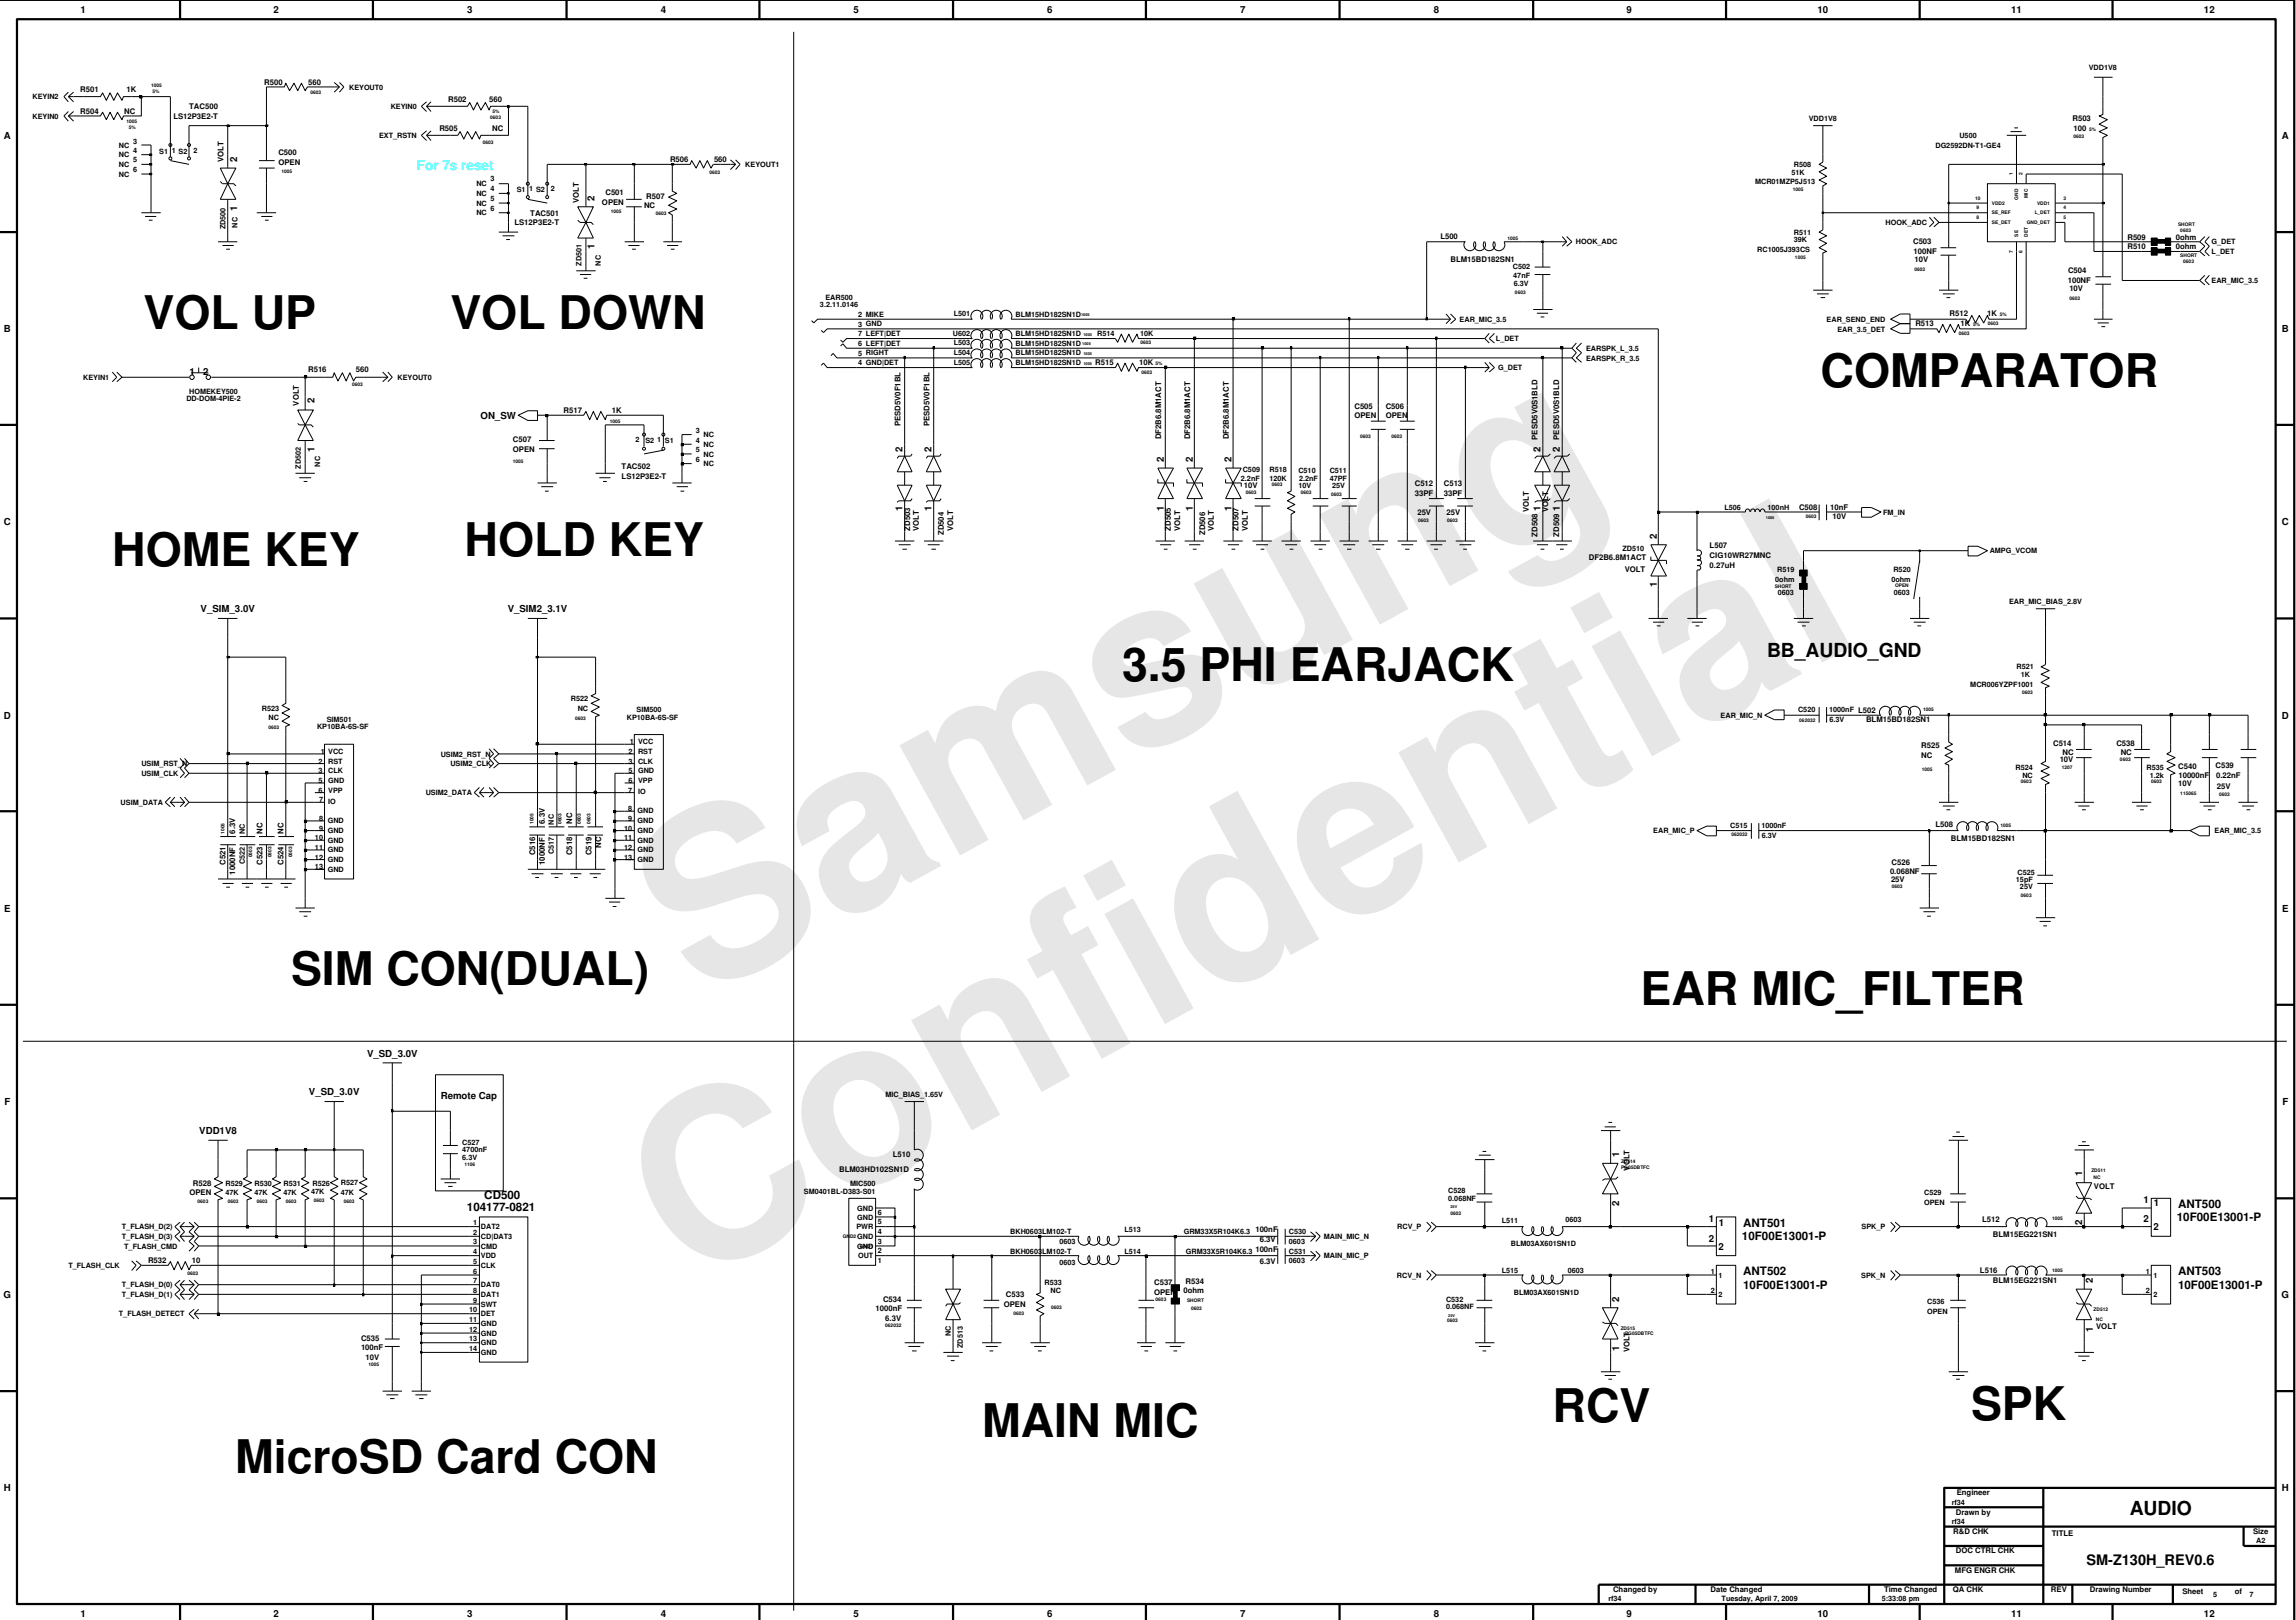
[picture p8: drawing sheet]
<svg xmlns="http://www.w3.org/2000/svg" width="261mm" height="184mm" viewBox="0 0 261 184" stroke-linecap="round" stroke-linejoin="round" font-family="sans-serif">
<defs><g id="words">
<g font-size="26.5" fill="#e6e6e6">
<text x="79.4" y="113.7" transform="rotate(-29 79.4 113.7)">Samsung</text>
<text x="78.1" y="146.4" transform="rotate(-29 78.1 146.4)">Confidential</text>
</g>
<g font-size="5.3">
<text x="16.3" y="37.4">VOL UP</text>
<text x="51.2" y="37.4">VOL DOWN</text>
<text x="207" y="44">COMPARATOR</text>
<text x="12.8" y="64.3">HOME KEY</text>
<text x="52.8" y="63.2">HOLD KEY</text>
<text x="127.6" y="77.5">3.5 PHI EARJACK</text>
<text x="33.1" y="112.1">SIM CON(DUAL)</text>
<text x="186.5" y="114.3">EAR MIC_FILTER</text>
<text x="176.5" y="161.8">RCV</text>
<text x="224.1" y="161.5">SPK</text>
<text x="26.7" y="167.5">MicroSD Card CON</text>
<text x="111.7" y="163.5">MAIN MIC</text>
</g>
<g font-size="2.2">
<text x="200.9" y="74.7">BB_AUDIO_GND</text>
<text x="242.1" y="172.3">AUDIO</text>
</g>
<text font-size="1.6" x="237.2" y="178">SM-Z130H_REV0.6</text>
<text font-size="1.5" fill="#0ff" x="47.4" y="19.3">For 7s reset</text>
<g font-size="1.3">
<text x="53.1" y="137.8">104177-0821</text>
<text x="55.1" y="136.4">CD500</text>
<text x="247.6" y="137.4">ANT500</text>
<text x="198" y="141.1">10F00E13001-P</text>
<text x="198.2" y="139.5">ANT501</text>
<text x="247.5" y="138.9">10F00E13001-P</text>
<text x="198.2" y="145">ANT502</text>
<text x="198.2" y="146.6">10F00E13001-P</text>
<text x="247.6" y="146.6">10F00E13001-P</text>
<text x="247.6" y="145">ANT503</text>
</g>
<g font-size="1.1">
<text x="9.2" y="1.5">1</text>
<text x="31.1" y="1.5">2</text>
<text x="53.1" y="1.5">3</text>
<text x="75.1" y="1.5">4</text>
<text x="97" y="1.5">5</text>
<text x="119.1" y="1.5">6</text>
<text x="141" y="1.5">7</text>
<text x="163" y="1.5">8</text>
<text x="184.9" y="1.5">9</text>
<text x="206.6" y="1.5">10</text>
<text x="228.6" y="1.5">11</text>
<text x="250.6" y="1.5">12</text>
<text x=".4" y="15.8">A</text>
<text x="259.4" y="15.8">A</text>
<text x="27" y="23.9" transform="rotate(-90 27 23.9)">1</text>
<text x="27" y="18.5" transform="rotate(-90 27 18.5)">2</text>
<text x="67.6" y="22.9" transform="rotate(-90 67.6 22.9)">2</text>
<text x="67.6" y="28.3" transform="rotate(-90 67.6 28.3)">1</text>
<text x=".4" y="37.8">B</text>
<text x="259.4" y="37.8">B</text>
<text x="21.6" y="42.7">1</text>
<text x="23.1" y="42.7">2</text>
<text x="35.8" y="45.9" transform="rotate(-90 35.8 45.9)">2</text>
<text x="54.6" y="47.6">ON_SW</text>
<text x="35.8" y="51.5" transform="rotate(-90 35.8 51.5)">1</text>
<text x="102.6" y="51.4" transform="rotate(-90 102.6 51.4)">2</text>
<text x="105.9" y="51.4" transform="rotate(-90 105.9 51.4)">2</text>
<text x="132.3" y="52.5" transform="rotate(-90 132.3 52.5)">2</text>
<text x="135.6" y="52.5" transform="rotate(-90 135.6 52.5)">2</text>
<text x="140" y="52.5" transform="rotate(-90 140 52.5)">2</text>
<text x="175.2" y="51.4" transform="rotate(-90 175.2 51.4)">2</text>
<text x="177.4" y="51.4" transform="rotate(-90 177.4 51.4)">2</text>
<text x=".4" y="59.7">C</text>
<text x="102.6" y="58.1" transform="rotate(-90 102.6 58.1)">1</text>
<text x="105.9" y="58.1" transform="rotate(-90 105.9 58.1)">1</text>
<text x="132.3" y="58.1" transform="rotate(-90 132.3 58.1)">1</text>
<text x="135.6" y="58.1" transform="rotate(-90 135.6 58.1)">1</text>
<text x="140" y="58.1" transform="rotate(-90 140 58.1)">1</text>
<text x="175.2" y="58.1" transform="rotate(-90 175.2 58.1)">1</text>
<text x="177.4" y="58.1" transform="rotate(-90 177.4 58.1)">1</text>
<text x="259.4" y="59.7">C</text>
<text x="188.4" y="61.3" transform="rotate(-90 188.4 61.3)">2</text>
<text x="22.8" y="69.6">V_SIM_3.0V</text>
<text x="57.7" y="69.6">V_SIM2_3.1V</text>
<text x="188.4" y="66.8" transform="rotate(-90 188.4 66.8)">1</text>
<text x=".4" y="81.8">D</text>
<text x="259.4" y="81.8">D</text>
<text x=".5" y="103.7">E</text>
<text x="259.5" y="103.7">E</text>
<text x=".5" y="125.7">F</text>
<text x="35.1" y="124.6">V_SD_3.0V</text>
<text x="41.7" y="120.2">V_SD_3.0V</text>
<text x="50.1" y="125">Remote Cap</text>
<text x="259.5" y="125.7">F</text>
<text x="22.7" y="129">VDD1V8</text>
<text x="184.1" y="131.6" transform="rotate(-90 184.1 131.6)">1</text>
<text x="184.1" y="137.1" transform="rotate(-90 184.1 137.1)">2</text>
<text x="236.7" y="133.8" transform="rotate(-90 236.7 133.8)">1</text>
<text x="243.7" y="136.8">1</text>
<text x="244.9" y="137.2">1</text>
<text x="194.3" y="139">1</text>
<text x="194.3" y="141.2">2</text>
<text x="195.4" y="142.1">2</text>
<text x="195.4" y="139.4">1</text>
<text x="236.7" y="139.3" transform="rotate(-90 236.7 139.3)">2</text>
<text x="243.7" y="139">2</text>
<text x="244.8" y="139.9">2</text>
<text x=".4" y="147.6">G</text>
<text x="184.1" y="148.1" transform="rotate(-90 184.1 148.1)">2</text>
<text x="237.9" y="145.9" transform="rotate(-90 237.9 145.9)">2</text>
<text x="259.4" y="147.6">G</text>
<text x="184.1" y="153.7" transform="rotate(-90 184.1 153.7)">1</text>
<text x="237.9" y="151.5" transform="rotate(-90 237.9 151.5)">1</text>
<text x=".4" y="169.6">H</text>
<text x="259.4" y="169.6">H</text>
<text x="9.2" y="183.9">1</text>
<text x="31.1" y="183.9">2</text>
<text x="53.1" y="183.9">3</text>
<text x="75.1" y="183.9">4</text>
<text x="97" y="183.9">5</text>
<text x="119.1" y="183.9">6</text>
<text x="141" y="183.9">7</text>
<text x="163" y="183.9">8</text>
<text x="184.9" y="183.9">9</text>
<text x="206.6" y="183.9">10</text>
<text x="228.6" y="183.9">11</text>
<text x="250.6" y="183.9">12</text>
</g>
<g font-size=".9">
<text x="9.1" y="10.5">R501</text>
<text x="14.4" y="10.5">1K</text>
<text x="30" y="9.6">R500</text>
<text x="35" y="9.6">560</text>
<text x="51" y="11.6">R502</text>
<text x="55.6" y="11.6">560</text>
<text x="9.1" y="12.9">R504</text>
<text x="14.1" y="12.9">NC</text>
<text x="19.7" y="13.5">LS12P3E2-T</text>
<text x="21.5" y="12.4">TAC500</text>
<text x="31.6" y="17.7">C500</text>
<text x="50" y="14.9">R505</text>
<text x="55.9" y="14.9">NC</text>
<text x="235.6" y="13.8">R503</text>
<text x="235.8" y="14.9">100</text>
<text x="25.4" y="18.4" transform="rotate(-90 25.4 18.4)">VOLT</text>
<text x="31.6" y="18.8">OPEN</text>
<text x="65.8" y="23.1" transform="rotate(-90 65.8 23.1)">VOLT</text>
<text x="68.4" y="23.3">OPEN</text>
<text x="68.8" y="22.2">C501</text>
<text x="73.2" y="23.6">NC</text>
<text x="73.5" y="22.6">R507</text>
<text x="76.2" y="18.4">R506</text>
<text x="81.2" y="18.4">560</text>
<text x="58.5" y="25.6">LS12P3E2-T</text>
<text x="60.3" y="24.5">TAC501</text>
<text x="163.8" y="27.2">L500</text>
<text x="164.9" y="29.8">BLM15BD182SN1</text>
<text x="217.5" y="27.8">C503</text>
<text x="217.6" y="28.9">100NF</text>
<text x="217.7" y="29.7">10V</text>
<text x="241.9" y="28.3">R510</text>
<text x="241.9" y="27.2">R509</text>
<text x="247.4" y="28.3">0ohm</text>
<text x="247.4" y="27.2">0ohm</text>
<text x="221.7" y="36">R512</text>
<text x="225.9" y="36">1K</text>
<text x="235.1" y="32.2">100NF</text>
<text x="235.1" y="31.1">C504</text>
<text x="235.3" y="33">10V</text>
<text x="124.5" y="41.5">R515</text>
<text x="129.5" y="41.5">10K</text>
<text x="217.8" y="37.1">R513</text>
<text x="222.9" y="37.1">1K</text>
<text x="34" y="46.1" transform="rotate(-90 34 46.1)">VOLT</text>
<text x="35" y="42.3">R516</text>
<text x="40.5" y="42.3">560</text>
<text x="64.1" y="47">R517</text>
<text x="69.6" y="47">1K</text>
<text x="154" y="47.6">OPEN</text>
<text x="154" y="46.5">C505</text>
<text x="157.5" y="46.5">C506</text>
<text x="157.5" y="47.6">OPEN</text>
<text x="58.3" y="51.4">OPEN</text>
<text x="58.3" y="50.3">C507</text>
<text x="70.7" y="53.4">TAC502</text>
<text x="102.4" y="48.5" transform="rotate(-90 102.4 48.5)">PESD5V0F1BL</text>
<text x="105.7" y="48.5" transform="rotate(-90 105.7 48.5)">PESD5V0F1BL</text>
<text x="132" y="50" transform="rotate(-90 132 50)">DF2B6.8M1ACT</text>
<text x="135.3" y="50" transform="rotate(-90 135.3 50)">DF2B6.8M1ACT</text>
<text x="139.7" y="50" transform="rotate(-90 139.7 50)">DF2B6.8M1ACT</text>
<text x="174.8" y="50" transform="rotate(-90 174.8 50)">PESD5V0S1BLD</text>
<text x="177.3" y="50" transform="rotate(-90 177.3 50)">PESD5V0S1BLD</text>
<text x="70.7" y="54.5">LS12P3E2-T</text>
<text x="141.4" y="55.5">10V</text>
<text x="160.8" y="56.4">33PF</text>
<text x="160.8" y="55.3">C512</text>
<text x="161.1" y="58.6">25V</text>
<text x="164.2" y="56.4">33PF</text>
<text x="164.2" y="55.3">C513</text>
<text x="164.5" y="58.6">25V</text>
<text x="173.8" y="58.2" transform="rotate(-90 173.8 58.2)">VOLT</text>
<text x="176" y="58.2" transform="rotate(-90 176 58.2)">VOLT</text>
<text x="204.5" y="58">C508</text>
<text x="208.1" y="58">10nF</text>
<text x="208.3" y="59.1">10V</text>
<text x="103.5" y="60.4" transform="rotate(-90 103.5 60.4)">ZD503</text>
<text x="104.5" y="60.4" transform="rotate(-90 104.5 60.4)">VOLT</text>
<text x="107.3" y="60.9" transform="rotate(-90 107.3 60.9)">ZD504</text>
<text x="108.4" y="60.4" transform="rotate(-90 108.4 60.4)">VOLT</text>
<text x="133.1" y="60.4" transform="rotate(-90 133.1 60.4)">ZD505</text>
<text x="134.2" y="60.4" transform="rotate(-90 134.2 60.4)">VOLT</text>
<text x="137" y="60.9" transform="rotate(-90 137 60.9)">ZD506</text>
<text x="138" y="60.4" transform="rotate(-90 138 60.4)">VOLT</text>
<text x="140.8" y="60.4" transform="rotate(-90 140.8 60.4)">ZD507</text>
<text x="141.9" y="60.4" transform="rotate(-90 141.9 60.4)">VOLT</text>
<text x="174.8" y="61" transform="rotate(-90 174.8 61)">ZD508</text>
<text x="177.3" y="61" transform="rotate(-90 177.3 61)">ZD509</text>
<text x="180.6" y="63.7">DF2B6.8M1ACT</text>
<text x="184.7" y="65.1">VOLT</text>
<text x="194.4" y="62.4">L507</text>
<text x="194.4" y="63.5">CIG10WR27MNC</text>
<text x="194.4" y="64.6">0.27uH</text>
<text x="212.2" y="82.2">BLM15BD182SN1</text>
<text x="218.4" y="86.2">NC</text>
<text x="218.4" y="85.1">R525</text>
<text x="233.4" y="84.9">C514</text>
<text x="234.2" y="86.6">10V</text>
<text x="234.5" y="85.8">NC</text>
<text x="240.6" y="84.8">C538</text>
<text x="241.1" y="85.8">NC</text>
<text x="247.6" y="89.3">10V</text>
<text x="247.6" y="87.4">C540</text>
<text x="247.7" y="88.5">10000nF</text>
<text x="251.9" y="87.4">C539</text>
<text x="252" y="88.5">0.22nF</text>
<text x="252" y="89.7">25V</text>
<text x="26.7" y="94.8" transform="rotate(-90 26.7 94.8)">6.3V</text>
<text x="29.8" y="94.8" transform="rotate(-90 29.8 94.8)">NC</text>
<text x="32.2" y="94.8" transform="rotate(-90 32.2 94.8)">NC</text>
<text x="62" y="93.7" transform="rotate(-90 62 93.7)">6.3V</text>
<text x="65" y="93.7" transform="rotate(-90 65 93.7)">NC</text>
<text x="220.1" y="94">L508</text>
<text x="221.8" y="95.6">BLM15BD182SN1</text>
<text x="25.6" y="98.4" transform="rotate(-90 25.6 98.4)">C521</text>
<text x="26.7" y="99.5" transform="rotate(-90 26.7 99.5)">1000NF</text>
<text x="29.8" y="98.4" transform="rotate(-90 29.8 98.4)">C523</text>
<text x="32.2" y="98.4" transform="rotate(-90 32.2 98.4)">C524</text>
<text x="60.9" y="97.3" transform="rotate(-90 60.9 97.3)">C516</text>
<text x="62" y="98.4" transform="rotate(-90 62 98.4)">1000NF</text>
<text x="65" y="97.3" transform="rotate(-90 65 97.3)">C518</text>
<text x="67.3" y="97.3" transform="rotate(-90 67.3 97.3)">C519</text>
<text x="68.4" y="96.4" transform="rotate(-90 68.4 96.4)">NC</text>
<text x="214.9" y="99.4">0.068NF</text>
<text x="215" y="100.3">25V</text>
<text x="215.1" y="98.4">C526</text>
<text x="101.5" y="131.6">L510</text>
<text x="21.5" y="136">OPEN</text>
<text x="21.9" y="134.9">R528</text>
<text x="95.4" y="133.3">BLM03HD102SN1D</text>
<text x="185.3" y="133.1" transform="rotate(-90 185.3 133.1)">VOLT</text>
<text x="238.1" y="135.2">VOLT</text>
<text x="16.8" y="143.7">R532</text>
<text x="21.8" y="143.7">10</text>
<text x="142.7" y="140.1">100nF</text>
<text x="142.7" y="142.3">100nF</text>
<text x="143.2" y="141.2">6.3V</text>
<text x="143.2" y="143.8">6.3V</text>
<text x="225.4" y="139">L512</text>
<text x="226.6" y="140.7">BLM15EG221SN1</text>
<text x="99.6" y="149.2">1000nF</text>
<text x="100.4" y="148.1">C534</text>
<text x="114.1" y="148.7">OPEN</text>
<text x="114.4" y="147.6">C533</text>
<text x="131.2" y="147.3">OPEN</text>
<text x="131.2" y="146.2">C537</text>
<text x="134.5" y="147.1">0ohm</text>
<text x="134.8" y="146">R534</text>
<text x="225.1" y="144.8">L516</text>
<text x="226.6" y="145.9">BLM15EG221SN1</text>
<text x="41" y="153.6">100nF</text>
<text x="41" y="152.5">C535</text>
<text x="41.6" y="154.7">10V</text>
<text x="100.7" y="150.3">6.3V</text>
<text x="185.3" y="153.8" transform="rotate(-90 185.3 153.8)">VOLT</text>
<text x="238.3" y="151.2">VOLT</text>
<text x="222.4" y="172.3">Drawn by</text>
<text x="222.5" y="170.1">Engineer</text>
<text x="222.1" y="174.5">R&amp;D CHK</text>
<text x="222.3" y="178.9">MFG ENGR CHK</text>
<text x="222.4" y="176.7">DOC CTRL CHK</text>
<text x="233.3" y="174.7">TITLE</text>
<text x="256.2" y="174.5">Size</text>
<text x="183.4" y="181.1">Changed by</text>
<text x="194.5" y="181.1">Date Changed</text>
<text x="214.2" y="181.1">Time Changed</text>
<text x="222" y="181.1">QA CHK</text>
<text x="233.2" y="181.1">REV</text>
<text x="237.6" y="181.1">Drawing Number</text>
<text x="248.1" y="181.3">Sheet</text>
<text x="254.1" y="181.3">of</text>
</g>
<g font-size=".8">
<text x="3.7" y="11.3">KEYIN2</text>
<text x="39.7" y="10.2">KEYOUT0</text>
<text x="237.5" y="8">VDD1V8</text>
<text x="3.7" y="13.5">KEYIN0</text>
<text x="13.5" y="17.9">NC</text>
<text x="13.5" y="16.8">NC</text>
<text x="15.1" y="17.4">4</text>
<text x="15.1" y="16.3">3</text>
<text x="18.1" y="17.5">S1</text>
<text x="19.5" y="17.3">1 S2</text>
<text x="22" y="17.3">2</text>
<text x="43.1" y="15.7">EXT_RSTN</text>
<text x="44.4" y="12.4">KEYIN0</text>
<text x="205.6" y="13.7">VDD1V8</text>
<text x="220" y="16.8">DG2592DN-T1-GE4</text>
<text x="222.8" y="15.7">U500</text>
<text x="13.5" y="19">NC</text>
<text x="13.5" y="20.1">NC</text>
<text x="15.1" y="18.4">5</text>
<text x="15.1" y="19.5">6</text>
<text x="54.2" y="23.4">NC</text>
<text x="54.2" y="21.2">NC</text>
<text x="54.2" y="22.3">NC</text>
<text x="55.8" y="22.8">5</text>
<text x="55.8" y="23.9">6</text>
<text x="55.8" y="20.6">3</text>
<text x="55.8" y="21.7">4</text>
<text x="58.7" y="21.9">S1</text>
<text x="60.2" y="21.7">1 S2</text>
<text x="62.6" y="21.7">2</text>
<text x="84.7" y="19">KEYOUT1</text>
<text x="199.5" y="20.9">MCR01MZP5J513</text>
<text x="203.7" y="19.9">51K</text>
<text x="203.9" y="19">R508</text>
<text x="25.6" y="26.1" transform="rotate(-90 25.6 26.1)">ZD500</text>
<text x="27" y="25.9" transform="rotate(-90 27 25.9)">NC</text>
<text x="54.2" y="24.5">NC</text>
<text x="179.2" y="27.8">HOOK_ADC</text>
<text x="199.8" y="28.6">RC1005J393CS</text>
<text x="203.9" y="27.5">39K</text>
<text x="203.9" y="26.7">R511</text>
<text x="214.4" y="25.6">HOOK_ADC</text>
<text x="251.4" y="27.8">G_DET</text>
<text x="251.4" y="28.9">L_DET</text>
<text x="66.1" y="30.2" transform="rotate(-90 66.1 30.2)">ZD501</text>
<text x="68.3" y="30.2" transform="rotate(-90 68.3 30.2)">NC</text>
<text x="93.2" y="35">3.2.11.0146</text>
<text x="93.8" y="34.1">EAR500</text>
<text x="108.4" y="36">L501</text>
<text x="172" y="30.5">C502</text>
<text x="172" y="31.6">47nF</text>
<text x="172.1" y="32.5">6.3V</text>
<text x="251.4" y="32.2">EAR_MIC_3.5</text>
<text x="97.6" y="36.1">2 MIKE</text>
<text x="97.6" y="40.5">5 RIGHT</text>
<text x="97.6" y="37.2">3 GND</text>
<text x="97.6" y="41.6">4 GND|DET</text>
<text x="97.6" y="39.4">6 LEFT|DET</text>
<text x="97.6" y="38.3">7 LEFT|DET</text>
<text x="108.3" y="38.2">U602</text>
<text x="108.4" y="39.3">L503</text>
<text x="108.4" y="40.4">L504</text>
<text x="108.4" y="41.5">L505</text>
<text x="115.5" y="36">BLM15HD182SN1D</text>
<text x="115.5" y="41.5">BLM15HD182SN1D</text>
<text x="115.5" y="39.3">BLM15HD182SN1D</text>
<text x="115.5" y="40.4">BLM15HD182SN1D</text>
<text x="115.5" y="38.2">BLM15HD182SN1D</text>
<text x="124.8" y="38.2">R514</text>
<text x="129.6" y="38.2">10K</text>
<text x="166" y="36.6">EAR_MIC_3.5</text>
<text x="170.1" y="38.8">L_DET</text>
<text x="180.3" y="39.9">EARSPK_L_3.5</text>
<text x="180.3" y="41">EARSPK_R_3.5</text>
<text x="207.7" y="36.6">EAR_SEND_END</text>
<text x="208.9" y="37.7">EAR_3.5_DET</text>
<text x="9.5" y="43.2">KEYIN1</text>
<text x="21.2" y="45.6">DD-DOM-4PIE-2</text>
<text x="21.5" y="44.8">HOMEKEY500</text>
<text x="45.2" y="43.2">KEYOUT0</text>
<text x="170.3" y="42.1">G_DET</text>
<text x="34.2" y="53.3" transform="rotate(-90 34.2 53.3)">ZD502</text>
<text x="36.4" y="53.1" transform="rotate(-90 36.4 53.1)">NC</text>
<text x="72.3" y="50.3">2</text>
<text x="73.4" y="50.4">S2</text>
<text x="74.7" y="50.3">1 S1</text>
<text x="79.1" y="49.3">3</text>
<text x="79.1" y="50.4">4</text>
<text x="79.1" y="51.5">5</text>
<text x="79.1" y="52.6">6</text>
<text x="80" y="49.7">NC</text>
<text x="80" y="50.8">NC</text>
<text x="80" y="51.9">NC</text>
<text x="80" y="53">NC</text>
<text x="141.3" y="53.7">C509</text>
<text x="144.3" y="53.7">R518</text>
<text x="147.6" y="53.8">C510</text>
<text x="151.2" y="53.8">C511</text>
<text x="141.1" y="54.7">2.2nF</text>
<text x="144.3" y="54.7">120K</text>
<text x="147.6" y="55.5">10V</text>
<text x="147.7" y="54.7">2.2nF</text>
<text x="151.2" y="54.7">47PF</text>
<text x="151.5" y="55.5">25V</text>
<text x="196.1" y="58">L506</text>
<text x="201" y="58">100nH</text>
<text x="214.1" y="58.5">FM_IN</text>
<text x="184.5" y="62.6">ZD510</text>
<text x="202.1" y="65.1">R519</text>
<text x="215.3" y="65.1">R520</text>
<text x="226.2" y="62.9">AMPG_VCOM</text>
<text x="201.8" y="66.2">0ohm</text>
<text x="202.1" y="67.6">0603</text>
<text x="215" y="66.2">0ohm</text>
<text x="215.3" y="67.6">0603</text>
<text x="228.4" y="68.7">EAR_MIC_BIAS_2.8V</text>
<text x="229.3" y="76.1">R521</text>
<text x="229.8" y="77">1K</text>
<text x="29.8" y="80.8">R523</text>
<text x="30.5" y="81.9">NC</text>
<text x="36.1" y="83">KP10BA-6S-SF</text>
<text x="37.2" y="82.1">SIM501</text>
<text x="64.9" y="79.7">R522</text>
<text x="65.7" y="80.8">NC</text>
<text x="71.3" y="81.9">KP10BA-6S-SF</text>
<text x="72.4" y="81">SIM500</text>
<text x="195.6" y="81.6">EAR_MIC_N</text>
<text x="204.4" y="81">C520</text>
<text x="208" y="81">1000nF L502</text>
<text x="208" y="82.1">6.3V</text>
<text x="224" y="78.1">MCR006YZPF1001</text>
<text x="16.1" y="87.2">USIM_RST_N</text>
<text x="16.1" y="88.3">USIM_CLK</text>
<text x="36.2" y="89.1">5</text>
<text x="36.2" y="88">3</text>
<text x="36.2" y="86.9">2</text>
<text x="36.5" y="85.7">1</text>
<text x="37.3" y="89.1">GND</text>
<text x="37.3" y="88">CLK</text>
<text x="37.3" y="86.9">RST</text>
<text x="37.3" y="85.7">VCC</text>
<text x="50.1" y="86">USIM2_RST_N</text>
<text x="51.2" y="87.2">USIM2_CLK</text>
<text x="71.4" y="85.7">2</text>
<text x="71.4" y="86.9">3</text>
<text x="71.4" y="88">5</text>
<text x="71.4" y="89.1">6</text>
<text x="71.6" y="84.6">1</text>
<text x="72.5" y="85.7">RST</text>
<text x="72.5" y="84.6">VCC</text>
<text x="72.5" y="86.9">CLK</text>
<text x="72.5" y="88">GND</text>
<text x="72.5" y="89.1">VPP</text>
<text x="229.2" y="87.6">R524</text>
<text x="229.9" y="88.5">NC</text>
<text x="244.1" y="87.6">R535</text>
<text x="244.4" y="88.5">1.2k</text>
<text x="13.7" y="91.6">USIM_DATA</text>
<text x="27.8" y="94.9" transform="rotate(-90 27.8 94.9)">NC</text>
<text x="35.8" y="95.6">10</text>
<text x="36.2" y="90.2">6</text>
<text x="36.3" y="93.4">8</text>
<text x="36.3" y="94.5">9</text>
<text x="36.3" y="91.3">7</text>
<text x="37.3" y="93.6">GND</text>
<text x="37.3" y="94.7">GND</text>
<text x="37.3" y="95.8">GND</text>
<text x="37.3" y="91.4">IO</text>
<text x="37.3" y="90.2">VPP</text>
<text x="48.4" y="90.5">USIM2_DATA</text>
<text x="63" y="93.8" transform="rotate(-90 63 93.8)">NC</text>
<text x="70.9" y="94.5">10</text>
<text x="70.9" y="95.6">11</text>
<text x="71.4" y="92.3">8</text>
<text x="71.4" y="93.4">9</text>
<text x="71.4" y="90.2">7</text>
<text x="72.5" y="93.6">GND</text>
<text x="72.5" y="94.7">GND</text>
<text x="72.5" y="95.8">GND</text>
<text x="72.5" y="92.5">GND</text>
<text x="72.5" y="90.3">IO</text>
<text x="188" y="94.8">EAR_MIC_P</text>
<text x="196.7" y="94.2">C515</text>
<text x="200.3" y="94.2">1000nF</text>
<text x="200.3" y="95.3">6.3V</text>
<text x="251.8" y="94.8">EAR_MIC_3.5</text>
<text x="27.8" y="98.2" transform="rotate(-90 27.8 98.2)">C522</text>
<text x="35.8" y="96.7">11</text>
<text x="35.8" y="97.8">12</text>
<text x="35.8" y="98.9">13</text>
<text x="37.3" y="96.9">GND</text>
<text x="37.3" y="98">GND</text>
<text x="37.3" y="99.1">GND</text>
<text x="63" y="97.1" transform="rotate(-90 63 97.1)">C517</text>
<text x="70.9" y="96.7">12</text>
<text x="70.9" y="97.8">13</text>
<text x="72.5" y="96.9">GND</text>
<text x="72.5" y="98">GND</text>
<text x="229.2" y="100.3">15pF</text>
<text x="229.4" y="99.5">C525</text>
<text x="229.7" y="101.2">25V</text>
<text x="100.7" y="124.7">MIC_BIAS_1.65V</text>
<text x="52.6" y="131">4700nF</text>
<text x="52.6" y="130.2">C527</text>
<text x="52.6" y="131.9">6.3V</text>
<text x="25.6" y="134.9">R529</text>
<text x="25.6" y="136">47K</text>
<text x="28.9" y="134.9">R530</text>
<text x="28.9" y="136">47K</text>
<text x="32.2" y="134.9">R531</text>
<text x="32.2" y="136">47K</text>
<text x="35.4" y="135.8">47K</text>
<text x="35.5" y="134.9">R526</text>
<text x="38.8" y="135.9">47K</text>
<text x="38.8" y="134.8">R527</text>
<text x="91.4" y="135.8">SM0401BL-D383-S01</text>
<text x="96.7" y="134.9">MIC500</text>
<text x="97.5" y="137.7">GND</text>
<text x="164.7" y="135.7">C528</text>
<text x="164.7" y="136.5">0.068NF</text>
<text x="218.8" y="137.1">OPEN</text>
<text x="218.8" y="136">C529</text>
<text x="13.9" y="140.9">T_FLASH_D(3)</text>
<text x="13.9" y="139.8">T_FLASH_D(2)</text>
<text x="14.1" y="142">T_FLASH_CMD</text>
<text x="53.8" y="143.7">5</text>
<text x="53.8" y="141.5">3</text>
<text x="53.8" y="139.3">1</text>
<text x="53.8" y="140.4">2</text>
<text x="53.8" y="142.6">4</text>
<text x="54.7" y="142">CMD</text>
<text x="54.7" y="139.8">DAT2</text>
<text x="54.7" y="140.9">CD|DAT3</text>
<text x="54.7" y="143.1">VDD</text>
<text x="97.4" y="139.8">PWR</text>
<text x="97.5" y="142">GND</text>
<text x="97.5" y="140.9">GND</text>
<text x="97.5" y="138.7">GND</text>
<text x="97.6" y="143.1">OUT</text>
<text x="99.8" y="142.6">2</text>
<text x="99.8" y="141.5">3</text>
<text x="99.8" y="139.3">5</text>
<text x="99.8" y="138.2">6</text>
<text x="99.8" y="143.7">1</text>
<text x="99.8" y="140.4">4</text>
<text x="114.9" y="140.4">BKH0603LM102-T</text>
<text x="114.9" y="142.6">BKH0603LM102-T</text>
<text x="120.5" y="141.5">0603</text>
<text x="120.5" y="143.9">0603</text>
<text x="127.8" y="140.2">L513</text>
<text x="127.8" y="142.6">L514</text>
<text x="134.6" y="140.4">GRM33X5R104K6.3</text>
<text x="134.8" y="142.6">GRM33X5R104K6.3</text>
<text x="146.5" y="140.4">C530</text>
<text x="146.5" y="141.5">0603</text>
<text x="146.5" y="142.6">C531</text>
<text x="146.5" y="143.7">0603</text>
<text x="150.5" y="140.9">MAIN_MIC_N</text>
<text x="150.5" y="143.1">MAIN_MIC_P</text>
<text x="158.9" y="139.8">RCV_P</text>
<text x="170.7" y="139.1">L511</text>
<text x="171.8" y="141.8">BLM03AX601SN1D</text>
<text x="178" y="139">0603</text>
<text x="211.7" y="139.8">SPK_P</text>
<text x="7.8" y="144.2">T_FLASH_CLK</text>
<text x="13.5" y="149.7">T_FLASH_DETECT</text>
<text x="13.9" y="146.4">T_FLASH_D(0)</text>
<text x="13.9" y="147.5">T_FLASH_D(1)</text>
<text x="53.3" y="149.2">10</text>
<text x="53.8" y="145.9">7</text>
<text x="53.8" y="147">8</text>
<text x="53.8" y="148.1">9</text>
<text x="53.8" y="144.8">6</text>
<text x="54.7" y="144.2">CLK</text>
<text x="54.7" y="146.4">DAT0</text>
<text x="54.7" y="147.5">DAT1</text>
<text x="54.7" y="149.7">DET</text>
<text x="54.7" y="148.6">SWT</text>
<text x="118.7" y="146.1">R533</text>
<text x="119.4" y="147">NC</text>
<text x="158.8" y="145.3">RCV_N</text>
<text x="164.4" y="148.9">0.068NF</text>
<text x="164.4" y="148.1">C532</text>
<text x="170.7" y="144.8">L515</text>
<text x="172.1" y="147.3">BLM03AX601SN1D</text>
<text x="178.2" y="144.8">0603</text>
<text x="194.5" y="144.8">1</text>
<text x="194.5" y="147">2</text>
<text x="195.4" y="145.3">1</text>
<text x="195.4" y="147.5">2</text>
<text x="211.6" y="145.3">SPK_N</text>
<text x="219.1" y="149.4">OPEN</text>
<text x="219.1" y="148.3">C536</text>
<text x="244" y="144.8">1</text>
<text x="244" y="147">2</text>
<text x="244.8" y="145.3">1</text>
<text x="244.8" y="147.5">2</text>
<text x="53.3" y="150.4">11</text>
<text x="53.3" y="151.5">12</text>
<text x="53.3" y="152.6">13</text>
<text x="53.3" y="153.7">14</text>
<text x="54.7" y="150.8">GND</text>
<text x="54.7" y="151.9">GND</text>
<text x="54.7" y="153">GND</text>
<text x="54.7" y="154.1">GND</text>
<text x="108.1" y="152" transform="rotate(-90 108.1 152)">NC</text>
<text x="109.5" y="153.3" transform="rotate(-90 109.5 153.3)">ZD513</text>
<text x="221.9" y="173.3">rf34</text>
<text x="221.9" y="171.2">rf34</text>
<text x="256.5" y="175.5">A2</text>
<text x="182.9" y="182.1">rf34</text>
<text x="195.7" y="182.1">Tuesday, April 7, 2009</text>
<text x="213.9" y="182.1">5:33:08 pm</text>
<text x="251.6" y="181.6">5</text>
<text x="255.8" y="181.6">7</text>
</g>
<g font-size=".5">
<text x="17.2" y="9.9">1005</text>
<text x="17.3" y="10.6">5%</text>
<text x="35.3" y="10.7">0603</text>
<text x="14.4" y="14">1005</text>
<text x="14.6" y="14.7">5%</text>
<text x="54.9" y="16.4">0603</text>
<text x="55.7" y="13.6">0603</text>
<text x="56" y="12.9">5%</text>
<text x="235.7" y="15.6">0603</text>
<text x="237.5" y="14.9">5%</text>
<text x="32" y="19.7">1005</text>
<text x="80.7" y="19.8">0603</text>
<text x="203.8" y="21.7">1005</text>
<text x="224.6" y="22.8">10</text>
<text x="224.7" y="23.8">9</text>
<text x="226.5" y="23.3">VDD2</text>
<text x="228.9" y="19.9" transform="rotate(-90 228.9 19.9)">1</text>
<text x="229.5" y="22.7" transform="rotate(-90 229.5 22.7)">GND</text>
<text x="230" y="19.9" transform="rotate(-90 230 19.9)">2</text>
<text x="230.6" y="22.5" transform="rotate(-90 230.6 22.5)">MIC</text>
<text x="231.6" y="23.3">VDD1</text>
<text x="234.6" y="22.8">3</text>
<text x="234.6" y="23.8">4</text>
<text x="69.5" y="24.3">1005</text>
<text x="74.6" y="24.5">0603</text>
<text x="171.4" y="27.2">1005</text>
<text x="204.1" y="29.4">1005</text>
<text x="224.7" y="24.9">8</text>
<text x="226.5" y="25.5">SE_DET</text>
<text x="226.5" y="24.4">SE_REF</text>
<text x="228.9" y="28.8" transform="rotate(-90 228.9 28.8)">7</text>
<text x="229.5" y="26.9" transform="rotate(-90 229.5 26.9)">SE</text>
<text x="230" y="28.8" transform="rotate(-90 230 28.8)">6</text>
<text x="230.4" y="25.5">GND_DET</text>
<text x="230.6" y="26.9" transform="rotate(-90 230.6 26.9)">DET</text>
<text x="231.3" y="24.4">L_DET</text>
<text x="234.6" y="24.9">5</text>
<text x="247.6" y="25.7">SHORT</text>
<text x="247.9" y="26.4">0603</text>
<text x="247.9" y="29.2">SHORT</text>
<text x="248.2" y="30">0603</text>
<text x="172.2" y="33.4">0603</text>
<text x="217.7" y="30.8">0603</text>
<text x="227.4" y="36">5%</text>
<text x="235.3" y="34.1">0603</text>
<text x="129.7" y="39.1">0603</text>
<text x="131.4" y="41.5">5%</text>
<text x="222.7" y="38.1">0603</text>
<text x="224.3" y="37.1">5%</text>
<text x="226" y="37">0603</text>
<text x="40" y="43.9">0603</text>
<text x="129.8" y="42.6">0603</text>
<text x="58.3" y="52.6">1005</text>
<text x="69.3" y="48.1">1005</text>
<text x="154.6" y="49.8">0603</text>
<text x="158.2" y="49.8">0603</text>
<text x="141.6" y="56.2">0603</text>
<text x="144.6" y="55.3">0603</text>
<text x="147.9" y="56.2">0603</text>
<text x="151.3" y="56.4">0603</text>
<text x="161.2" y="59.3">0603</text>
<text x="164.5" y="59.3">0603</text>
<text x="205.3" y="58.9">0603</text>
<text x="201.8" y="66.9">SHORT</text>
<text x="215.5" y="66.8">OPEN</text>
<text x="30.5" y="83">0603</text>
<text x="65.4" y="81.9">0603</text>
<text x="204.6" y="82.1">062032</text>
<text x="218.6" y="80.9">1005</text>
<text x="229.9" y="78.9">0603</text>
<text x="218.5" y="87.7">1005</text>
<text x="229.8" y="89.1">0603</text>
<text x="234.4" y="87.4">1207</text>
<text x="241" y="86.5">0603</text>
<text x="244.6" y="89.1">0603</text>
<text x="25.5" y="94.8" transform="rotate(-90 25.5 94.8)">1005</text>
<text x="60.7" y="93.7" transform="rotate(-90 60.7 93.7)">1005</text>
<text x="63.8" y="93.7" transform="rotate(-90 63.8 93.7)">0603</text>
<text x="66" y="93.7" transform="rotate(-90 66 93.7)">0603</text>
<text x="67.1" y="93.7" transform="rotate(-90 67.1 93.7)">0603</text>
<text x="196.9" y="95.1">062032</text>
<text x="227.4" y="94.1">1005</text>
<text x="247.9" y="90.4">115065</text>
<text x="252.3" y="90.5">0603</text>
<text x="28.7" y="97.5" transform="rotate(-90 28.7 97.5)">0603</text>
<text x="30.9" y="97.5" transform="rotate(-90 30.9 97.5)">0603</text>
<text x="33.2" y="97.5" transform="rotate(-90 33.2 97.5)">0603</text>
<text x="215.1" y="101">0603</text>
<text x="229.8" y="102.1">0603</text>
<text x="22.5" y="136.8">0603</text>
<text x="25.9" y="136.8">0603</text>
<text x="29.2" y="136.8">0603</text>
<text x="32.5" y="136.8">0603</text>
<text x="35.7" y="136.7">0603</text>
<text x="39.1" y="136.8">0603</text>
<text x="52.8" y="132.7">1106</text>
<text x="184.3" y="132.3">ZD514</text>
<text x="184.3" y="133">PG05DBTFC</text>
<text x="237.8" y="133.2">ZD511</text>
<text x="238" y="134.1">NC</text>
<text x="95.8" y="140.8">GND2</text>
<text x="97.8" y="141.9">GND1</text>
<text x="164.9" y="138.2">0603</text>
<text x="233.3" y="138.8">1005</text>
<text x="21.3" y="145">0603</text>
<text x="115.2" y="149.6">0603</text>
<text x="119.5" y="148.9">0603</text>
<text x="131.4" y="147.9">0603</text>
<text x="135" y="148.1">SHORT</text>
<text x="135.4" y="149">0603</text>
<text x="233.3" y="144.6">1005</text>
<text x="238" y="149.2">ZD512</text>
<text x="41.9" y="155.3">1005</text>
<text x="100.7" y="150.9">062032</text>
<text x="164.5" y="150.4">0603</text>
<text x="184.3" y="151.3">ZD515</text>
<text x="184.8" y="151.9">PG05DBTFC</text>
<text x="238.3" y="150.3">NC</text>
</g>
<g font-size=".4">
<text x="122.9" y="36">1005</text>
<text x="123" y="39.3">1005</text>
<text x="123.2" y="40.4">1005</text>
<text x="123.2" y="38.2">1005</text>
<text x="123.2" y="41.5">1005</text>
<text x="200.8" y="59.1">1005</text>
<text x="164.9" y="137.4">25V</text>
<text x="164.7" y="149.8">25V</text>
</g>
</g></defs>
<g fill="none" stroke="#000" stroke-width=".11">
<path d="M7.8 11h3.6l.3-.4 .4 .8 .4-.8 .4 .8 .5-.8 .5 .8 .1-.4h5.4v6.8M7.8 10.5l-.5 .5 .5 .6M7.8 11l.6 .6M7.8 12.7l-.5 .5 .5 .6M7.8 13.2l.6 .6M8.4 10.5l-.6 .5M8.4 12.7l-.6 .5M15.9 10.9h.3v.3h-.3zM16.1 11v2.2h-2.1l-.1 .4-.5-.8-.5 .8-.4-.8-.4 .8-.4-.8-.3 .4h-3.6M16.1 18.7h1.1M16.1 16.5h1.1v7.7M16.1 19.8h1.1"/>
<path d="M16.1 17.6h1.1M17 19.7h.3v.2h-.3zM17 18.6h.3v.2h-.3zM17 17.5h.3v.2h-.3zM19.4 18.3l2.1 .4M25 19.1h1.8l-.9 1.8zM25.8 14.2h.3v.2h-.3zM25.9 14.3v4.8M29.4 19.1h1.8M29.4 18.3h1.8M30.2 14.2h.3v.2h-.3zM30.3 14.3h-8.8v3.5"/>
<path d="M30.3 19.1v5.1M38 9.4l.6 .5M38.6 9.9h-3.7l-.2 .4-.4-.8-.5 .8-.4-.8-.5 .8-.4-.8-.2 .4h-2v8.4M38.6 9.4l.5 .5-.5 .6M38.6 9.9l-.6 .6M48.5 12.1h4.7l.2-.4 .4 .8 .5-.8 .4 .8 .5-.8 .4 .8 .2-.4h4.2v10.1M48.5 11.6l-.6 .5 .6 .6M48.5 14.9l-.6 .5 .6 .6M48.5 15.4l.5 .6M49 11.6l-.5 .5 .5 .6M49 14.9l-.5 .5M57.7 12h.2v.3h-.2z"/>
<path d="M57.8 12.1v3.3h-3.1l-.2 .4-.4-.8-.4 .8-.5-.8-.5 .8-.4-.8-.2 .4h-3.6M66.4 18.6h.3v.2h-.3zM66.6 18.7v4.8M71.9 18.6h.3v.2h-.3zM72.1 18.7v4M76.4 18.6h.2v.2h-.2zM76.4 18.7v3l.5 .3-.9 .4 .9 .4-.9 .6 .9 .4-.9 .4 .4 .3v3M83 18.2l.6 .5M83.6 18.7h-2.5l-.3 .4-.4-.8-.4 .8-.4-.8-.5 .8-.5-.8-.1 .4h-16.3v3.5M83.6 18.2l.5 .5-.5 .6M83.6 18.7l-.6 .6M90.2 3.6v179.6"/>
<path d="M206.1 14.3h2.2M207.2 14.3v4.1l-.4 .3 .9 .4-.9 .4 .9 .5-.9 .5 .9 .4-.5 .2v5l-.4 .3 .9 .4-.9 .4 .9 .5-.9 .5 .9 .4-.5 .2v4.2M228.2 15.4h2.2M228.6 15h1.3M229 14.5h.4M229.3 15.4v5.5M238.1 8.8h2.1M239 18.6h.3v.2h-.3zM239.1 8.8v4.2l-.4 .2 .9 .4-.9 .5 .9 .4-.9 .5 .9 .4-.5 .2v15.9M239.1 18.7h-17.5v9.5M16.1 24.2h2.2M16.5 24.6h1.3"/>
<path d="M16.9 25h.4M24.8 27.5h2.2M25 20.6l.3 .3h1.3l.2 .2M25.3 27.9h1.3M25.7 28.3h.4M25.9 22.7v4.8M25.9 20.9l.9 1.8h-1.8zM29.2 24.2h2.2M29.7 24.6h1.3M30.1 25h.4M56.7 24.2h1.1M56.7 23.1h1.1"/>
<path d="M56.7 26.4h2.2M56.7 20.9h1.1v5.5M56.7 22h1.1M57.1 26.8h1.4M57.6 27.2h.4M57.7 24.1h.2v.2h-.2zM57.7 23h.2v.2h-.2zM57.7 21.9h.2v.2h-.2zM60 22.7l2.2 .4M65.5 30.8h2.2M65.7 25l.2 .3h1.3l.3 .3M65.7 23.5h1.8l-.9 1.8z"/>
<path d="M65.9 31.2h1.3M66.4 31.6h.4M66.6 27.1v3.7M66.6 25.3l.9 1.8h-1.8zM71 27.5h2.2M71.2 23.5h1.8M71.2 22.7h1.8M71.4 27.9h1.3M71.9 28.3h.4M72.1 23.5v4M75.4 27.5h2.1M75.8 27.9h1.3"/>
<path d="M76.3 28.3h.4M93.4 37.6l.2 .2 .4-.4h94.5v24.6M95.6 39.4l.2-.3 .4 .5h14.4M106.1 39.4h.1v.3h-.1zM106.2 39.6v12.3M110.6 38.5h-14.4l-.4 .4-.2-.2M110.6 36.3h-17.7l-.4 .4-.2-.2M111.7 39.6a.68 .68 0 0 0-.7-1 .68 .68 0 0 0-.5 1M111.7 36.3a.68 .68 0 0 0-.7-1 .68 .68 0 0 0-.5 1M111.7 38.5a.68 .68 0 0 0-.7-1 .68 .68 0 0 0-.5 1M112.8 39.6a.68 .68 0 0 0-.7-1 .68 .68 0 0 0-.5 1M112.8 36.3a.68 .68 0 0 0-.7-1 .68 .68 0 0 0-.5 1"/>
<path d="M112.8 38.5a.68 .68 0 0 0-.7-1 .68 .68 0 0 0-.5 1M113.9 39.6a.68 .68 0 0 0-.7-1 .68 .68 0 0 0-.5 1M113.9 36.3a.68 .68 0 0 0-.7-1 .68 .68 0 0 0-.5 1M113.9 38.5a.68 .68 0 0 0-.7-1 .68 .68 0 0 0-.5 1M135.7 38.3h.3v.3h-.3zM135.8 38.5v14.7M140.1 36.1h.3v.3h-.3zM140.2 36.3v16.9M143.4 39.4h.3v.3h-.3zM143.5 39.6v17.1M146.7 39.4h.2v.3h-.2zM146.8 39.6v16.3l-.4 .1 .8 .5-.8 .5 .8 .4-.8 .4 .8 .4-.4 .3v3"/>
<path d="M153.3 36.1h.2v.3h-.2zM153.4 36.3v20.4M159.9 39.4h.2v.3h-.2zM160 39.6v8.3M162.1 36.1h.2v.3h-.2zM163.2 38.3h.2v.3h-.2zM163.3 38.5v18.2M164.4 35.7l.5 .6M164.9 36.3h-49.9a.68 .68 0 0 0-.7-1 .68 .68 0 0 0-.5 1M164.9 35.7l.6 .6-.6 .5M164.9 36.3l-.5 .5M166.6 27.5a.68 .68 0 0 0 .5 1 .68 .68 0 0 0 .6-1"/>
<path d="M166.6 27.5h-4.4v8.8M167.7 27.5a.68 .68 0 0 0 .5 1 .68 .68 0 0 0 .6-1M168.8 27.5a.68 .68 0 0 0 .5 1 .68 .68 0 0 0 .6-1M168.8 38.5h-39.4l-.1-.5-.5 .9-.5-.9-.4 .9-.4-.9-.4 .9-.3-.4h-11.8a.68 .68 0 0 0-.7-1 .68 .68 0 0 0-.5 1M168.8 38.5l.5 .5M169.3 37.9l-.5 .6M169.9 27.5a.68 .68 0 0 0 .5 1 .68 .68 0 0 0 .6-1h7.1M169.9 37.9l-.6 .6 .6 .5M174.3 35.2h2.2M174.5 30.4h1.8M174.5 31.2h1.8M174.7 35.6h1.3"/>
<path d="M175.2 36.1h.4M175.2 27.4h.3v.2h-.3zM175.4 27.5v2.9M175.4 31.2v4M177.4 39.4h.3v.3h-.3zM177.6 39.6v12.3l-.9 1.8h1.8l-.9-1.8M177.6 26.9l.5 .6M178.1 26.9l.6 .6-.6 .5M178.1 27.5l-.5 .5M178.7 39.6h-63.7a.68 .68 0 0 0-.7-1 .68 .68 0 0 0-.5 1M178.7 39.6l.5 .5-.5 .6M179.2 39l-.5 .6"/>
<path d="M179.8 39l-.6 .6 .6 .5-.6 .6 .6 .5M206.1 33h2.2M206.6 33.4h1.3M207 33.8h.5M207.2 24.1h.1v.2h-.1zM207.2 24.2h18.8M215 36.3l1.1-.6h1.1v1.1h-1.1zM215 37.4l1.1-.6h1.1v1.1h-1.1zM219.4 24.7l.5 .6-.5 .5M219.9 24.7l.6 .6-.6 .5M220.5 33h2.2M220.5 25.3h5.5"/>
<path d="M220.6 29h1.8M220.6 28.2h1.8M220.9 33.4h1.3M221.3 33.8h.4M221.5 23h.1v.2h-.1zM221.6 29v4M221.6 23.1h4.4M226 20.9h7.7v6.6h-7.7zM226 20.9v.1M229.3 27.5v8.8h-3.2l-.1-.4-.5 .8-.5-.8-.4 .8-.4-.8-.4 .8-.3-.4h-6.3M230.4 27.5v9.9h-7.6l-.1-.5-.5 .9-.5-.9-.4 .9-.4-.9-.4 .9-.3-.4h-3M230.4 20.9v-1.1h10.9v12.1h8.8"/>
<path d="M233.7 25.3h1.1v2.2h9.8M233.7 24.2h4.4v4.4h6.5M233.7 23.1h5.4M238.1 36.3h2.1M238.2 32.3h1.8M238.2 31.5h1.8M238.5 36.7h1.3M238.9 37.2h.4M239 23h.3v.2h-.3zM239.1 32.3v4M244.6 27.1h.7v.8h-.7zM244.6 28.2h.7v.8h-.7z"/>
<path d="M245.3 27.2h.9v.5h-.9zM245.3 28.3h.9v.5h-.9zM246.2 27.1h.6v.8h-.6zM246.2 28.2h.6v.8h-.6zM246.8 27.5h3.3M246.8 28.6h3.3M250.1 31.9l.6 .5M250.1 27.5l.6 .5-.6 .6M250.1 28.6l.6 .5M250.7 31.3l-.6 .6M250.7 26.9l-.6 .6M251.2 31.3l-.5 .6 .5 .5"/>
<path d="M251.2 26.9l-.5 .6 .5 .5-.5 .6 .5 .5M12.8 42.3l.5 .6-.5 .5M13.3 42.3l.6 .6-.6 .5M13.9 42.9h7.6M21.7 42.4h2M22.6 41.8v.6M24 42.9h13.8l.2-.5 .4 .9 .5-.9 .5 .9 .4-.9 .4 .9 .3-.4h3.6M33.6 53.8h2.2M33.8 48.2l.2 .1h1.4l.2 .3M33.8 46.6h1.8l-.9 1.7zM34 54.3h1.4M34.5 54.8h.4"/>
<path d="M34.6 42.7h.3v.3h-.3zM34.7 42.9v3.7M34.7 50.1v3.7M34.7 48.3l.9 1.8h-1.8zM43.5 42.3l.6 .6-.6 .5M44.1 42.3l.5 .6-.5 .5M58.9 47.2l1.1-.5h1.1v1.1h-1.1zM61.1 47.2h5.3l.2-.4 .4 .9 .5-.9 .4 .9 .4-.9 .5 .9 .2-.5h6.4v3.6M61.1 54.9h2.2M61.3 51h1.8M61.3 50.1h1.8M61.5 55.4h1.4"/>
<path d="M62 55.9h.4M62 47.1h.3v.3h-.3zM62.2 47.2v2.9M62.2 51v3.9M67.7 53.8h2.2M68.1 54.3h1.3M68.6 54.8h.4M73.2 50.8v-2.5h-4.4v5.5M75.4 51.2l-2.2 .4M76.4 54.9h2.2M76.9 55.4h1.3M77.4 55.9h.4"/>
<path d="M77.5 52.6h.2v.3h-.2zM77.5 51.5h.2v.3h-.2zM77.5 50.4h.2v.3h-.2zM77.5 52.7h1.1M77.5 51.6h1.1M77.5 50.5h1.1M78.6 49.4h-1.1v5.5M93.4 41.6l.2-.3 .4 .5h16.6M94.5 40.5l.2-.3 .4 .5h15.5M102 55.2h1.7l-.8 1.8zM102.8 40.5h.1v.3h-.1zM102.9 51.9l.8 1.8h-1.7z"/>
<path d="M102.9 40.7v11.2M102.9 53.7v1.5M102.9 57v4.5M103.7 56.7l-.2 .3h-1.3l-.2 .1M103.7 51.6l-.2 .3h-1.3l-.2 .2M105.3 55.2h1.7l-.8 1.8zM106.2 51.9l.8 1.8h-1.7zM106.2 53.7v1.5M106.2 57v4.5M107 56.7l-.2 .3h-1.3l-.2 .1M107 51.6l-.2 .3h-1.3l-.2 .2M111.7 40.7a.68 .68 0 0 0-.7-1 .68 .68 0 0 0-.5 1"/>
<path d="M111.7 41.8a.68 .68 0 0 0-.7-1 .68 .68 0 0 0-.5 1M112.8 40.7a.68 .68 0 0 0-.7-1 .68 .68 0 0 0-.5 1M112.8 41.8a.68 .68 0 0 0-.7-1 .68 .68 0 0 0-.5 1M113.9 40.7a.68 .68 0 0 0-.7-1 .68 .68 0 0 0-.5 1M113.9 41.8a.68 .68 0 0 0-.7-1 .68 .68 0 0 0-.5 1M131.6 54.5v.4h1.8v.5M131.6 53.2h1.8l-.9 1.7zM132.4 41.6h.3v.3h-.3zM132.5 54.9l.9 1.8h-1.8zM132.5 41.8v11.4M132.5 56.7v4.8M134.9 54.5v.4h1.8v.5"/>
<path d="M134.9 53.2h1.8l-.9 1.7zM135.8 56.7v4.8M135.8 54.9l.9 1.8h-1.8zM139.3 54.5v.4h1.8v.5M139.3 53.2h1.8l-.9 1.7zM140.2 54.9l.9 1.8h-1.8zM140.2 56.7v4.8M142.6 57.6h1.8M142.6 56.7h1.8M143.5 57.6v3.9M149.2 57.6h1.8M149.2 56.7h1.8"/>
<path d="M150 40.5h.2v.3h-.2zM150.1 40.7v16M150.1 57.6v3.9M152.6 57.6h1.6M152.6 56.7h1.6M153.4 57.6v3.9M155.9 48.8h1.6M155.9 47.9h1.6M156.6 40.5h.2v.3h-.2zM156.7 40.7v7.2M156.7 48.8v12.7M159.2 48.8h1.6"/>
<path d="M159.2 47.9h1.6M160 48.8v12.7M162.5 57.6h1.7M162.5 56.7h1.7M163.3 57.6v3.9M165.7 57.6h1.8M165.7 56.7h1.8M166.5 41.6h.2v.3h-.2zM166.6 41.8v14.9M166.6 57.6v3.9M168.8 41.2l.5 .6M169.3 41.8h-39.9l-.1 .4-.5-.9-.5 .9-.4-.9-.4 .9-.4-.9-.3 .5h-11.8a.68 .68 0 0 0-.7-1 .68 .68 0 0 0-.5 1"/>
<path d="M169.3 41.2l.6 .6-.6 .5M169.3 41.8l-.5 .5M174.5 55.2h1.8l-.9 1.8zM175.2 40.5h.3v.3h-.3zM175.4 51.9l.9 1.8h-1.8zM175.4 40.7v11.2M175.4 53.7v1.5M175.4 57v4.5M176.3 56.7l-.3 .3h-1.3l-.2 .1M176.3 51.6l-.3 .3h-1.3l-.2 .2M176.7 55.2h1.8l-.9 1.8zM177.6 53.7v1.5"/>
<path d="M177.6 57v4.5M178.5 56.7l-.3 .3h-1.3l-.2 .1M178.5 51.6l-.3 .3h-1.3l-.2 .2M178.7 40.7h-63.7a.68 .68 0 0 0-.7-1 .68 .68 0 0 0-.5 1M178.7 40.7l.5 .5M188.5 58.1h.2v.3h-.2zM192.9 58.1h.2v.3h-.2zM192.9 58.2v4.4M198.9 58.2v-.2l-.2-.1-.2 .1v.2h-10M199 58.2l.1-.2 .2-.1 .2 .1v.2M200 58.2v-.2l-.2-.1-.2 .1v.2M200.1 58.2l.1-.2 .2-.1 .2 .1v.2h6.2"/>
<path d="M206.8 57.4v1.8M207.7 58.2h3.9M207.7 57.4v1.8M211.6 57.7h1.1l1.2 .5-1.2 .6h-1.1zM24.8 70.3h2.2M25.8 74.7h.3v.1h-.3zM25.9 74.7h6.6v5.3l-.4 .2 .8 .5-.8 .4 .8 .4-.8 .5 .8 .4-.4 .2v12.5M25.9 70.3v24.8M60 70.3h2.2M60.9 74.7h.3v.1h-.3zM61.1 74.7h6.6v4.2l-.5 .2 .9 .5-.9 .4 .9 .4-.9 .5 .9 .4-.4 .2v12.5M61.1 70.3v23.7"/>
<path d="M101.8 61.5h2.2M102.2 62h1.3M102.6 62.5h.5M105.1 61.5h2.2M105.5 62h1.3M105.9 62.5h.5M131.4 61.5h2.2M131.9 62h1.3M132.3 62.5h.4M134.7 61.5h2.2M135.2 62h1.3M135.6 62.5h.4"/>
<path d="M139.1 61.5h2.2M139.6 62h1.3M140 62.5h.4M142.4 61.5h2.2M142.8 62h1.4M143.3 62.5h.4M145.7 61.5h2.2M146.1 62h1.4M146.6 62.5h.4M149 61.5h2.2M149.4 62h1.4M149.9 62.5h.5"/>
<path d="M152.3 61.5h2.2M152.7 62h1.4M153.1 62.5h.6M155.6 61.5h2.2M156 62h1.4M156.4 62.5h.6M158.9 61.5h2.2M159.3 62h1.4M159.7 62.5h.6M162.2 61.5h2.2M162.6 62h1.4M163.1 62.5h.4"/>
<path d="M165.5 61.5h2.2M165.9 62h1.4M166.4 62.5h.4M174.3 61.5h4.4M174.7 62h1.3M175.2 62.5h.4M176.9 62h1.3M177.4 62.5h.4M187.4 70.3h2.2M187.7 63.3v.4h1.8v.5M187.7 62h1.8l-1 1.7zM187.9 70.8h1.3"/>
<path d="M188.4 71.2h.4M188.5 63.7l1 1.8h-1.8zM188.5 65.5v4.8M191.8 70.3h2.2M192.3 70.8h1.3M192.8 71.2h.4M192.9 63.7a.34 .34 0 0 1 .5 .3 .34 .34 0 0 1-.4 .3M192.9 62.6a.34 .34 0 0 1 .5 .3 .34 .34 0 0 1-.4 .3M192.9 64.8v5.5M193 64.4h.3l.1 .2-.1 .2h-.3M193 63.3h.3l.1 .2-.1 .2h-.3M203.9 70.3h2.2"/>
<path d="M204.4 70.8h1.3M204.6 64.8h.9v.7h-.9zM204.6 66.4h.9v.6h-.9zM204.9 65.5h.4v.9h-.4zM204.9 71.2h.4M205 67v3.3M217.2 70.3h2.2M217.6 70.8h1.3M218 71.2h.4M218.2 62.6h.1v.1h-.1zM218.3 62.6v1.4M218.3 67.9v2.4"/>
<path d="M218.3 63.7l-.7 4.4M223.8 62.1h1.1l1.1 .5-1.1 .6h-1.1zM223.8 62.6h-18.8v2.2M231.5 69.2h2.2M232.6 69.2v6.4l-.5 .2 .9 .5-.9 .4 .9 .4-.9 .5 .9 .4-.4 .2v8.4l-.5 .3 .9 .4-.9 .4 .9 .4-.9 .4 .9 .6-.4 .1v10.4M19.4 91.3h1.6M19.4 90.7l-.6 .6 .6 .5M19.9 90.7l-.5 .6 .5 .5M20.5 90.7l.5 .6-.5 .5M20.5 86.3l.5 .6-.5 .5 .5 .6-.5 .5M21 90.7l.5 .6M21 86.3l.5 .6"/>
<path d="M21.5 91.3h15.4M21.5 86.9l-.5 .5 .5 .6M21.5 88l-.5 .5M21.5 91.3l-.5 .5M21.5 88h15.4M21.5 86.9h15.4M24.8 100h8.8M25 96.1h1.8M25 95.1h1.8M25.8 85.6h.3v.2h-.3zM25.9 96.1v3.9M25.9 85.7h11"/>
<path d="M27.2 96.1h1.8M27.2 95.1h1.8M28 86.7h.3v.2h-.3zM28.1 86.9v8.2M28.1 96.1v3.9M29.4 96.1h1.8M29.4 95.1h1.8M30.2 87.8h.3v.2h-.3zM30.3 88v7.1M30.3 96.1v3.9M31.6 96.1h1.8M31.6 95.1h1.8"/>
<path d="M32.4 91.1h.3v.2h-.3zM32.5 96.1v3.9M34.6 98.8h.3v.2h-.3zM34.6 97.7h.3v.2h-.3zM34.6 96.6h.3v.2h-.3zM34.6 95.5h.3v.2h-.3zM34.6 94.4h.3v.2h-.3zM34.6 93.3h.3v.2h-.3zM34.7 98.9h2.2M34.7 94.5h2.2M34.7 97.8h2.2M34.7 93.4h2.2"/>
<path d="M34.7 95.6h2.2M34.7 96.7h2.2M35.8 90.2h1.1M36.9 84.6h3.3v15.4h-3.3zM36.9 89.1h-2.2v14.2M54.5 90.2h1.6M54.5 89.6l-.6 .6 .6 .5M54.5 90.2l.5 .5M55 89.6l-.5 .6M55.6 85.2l.5 .5-.5 .6 .5 .6-.5 .5M55.6 89.6l.5 .6M56.1 85.2l.6 .5-.6 .6 .6 .6"/>
<path d="M56.1 90.2l-.5 .5M56.1 89.6l.6 .6M56.7 86.9l-.6 .5M56.7 85.7h15.4M56.7 86.9h15.4M56.7 90.2h15.4M56.7 90.2l-.6 .5M60 98.9h8.8M60.2 95h1.8M60.2 94h1.8M60.4 99.4h1.4M60.9 99.8h.4"/>
<path d="M60.9 84.5h.3v.2h-.3zM61.1 95v3.9M61.1 84.6h11M62.4 95h1.8M62.4 94h1.8M62.6 99.4h1.4M63.1 99.8h.4M63.1 85.6h.3v.2h-.3zM63.3 85.7v8.3M63.3 95v3.9M64.6 95h1.8M64.6 94h1.8"/>
<path d="M64.8 99.4h1.3M65.3 99.8h.4M65.3 86.7h.3v.2h-.3zM65.5 86.9v7.1M65.5 95v3.9M66.8 95h1.8M66.8 94h1.8M67 99.4h1.3M67.5 99.8h.4M67.5 90h.3v.2h-.3zM67.7 95v3.9M69.7 97.7h.3v.2h-.3z"/>
<path d="M69.7 96.6h.3v.2h-.3zM69.7 95.5h.3v.2h-.3zM69.7 94.4h.3v.2h-.3zM69.7 93.3h.3v.2h-.3zM69.7 92.2h.3v.2h-.3zM69.9 94.5h2.2M69.9 97.8h2.2M69.9 92.3h2.2M69.9 93.4h2.2M69.9 95.6h2.2M69.9 96.7h2.2M71 89.1h1.1"/>
<path d="M72.1 83.5h3.3v15.4h-3.3zM72.1 88h-2.2v14.2M192.9 94.5l1.1-.5h1.1v1.1h-1.1zM195.1 94.5h4M199.1 93.6v1.8M200 94.5h22.7M200 93.6v1.8M200.6 81.3l1.1-.5h1.1v1.1h-1.1zM202.8 81.3h4M206.8 80.4v1.8M207.7 81.3h6.2M207.7 80.4v1.8"/>
<path d="M214.9 81.3a.68 .68 0 0 0-.6-1 .68 .68 0 0 0-.5 1.1M216 81.3a.68 .68 0 0 0-.6-1 .68 .68 0 0 0-.5 1.1M217.1 81.4a.68 .68 0 0 1 .5-1.1 .68 .68 0 0 1 .6 1h37.4v3.9M217.1 81.3a.68 .68 0 0 0-.6-1 .68 .68 0 0 0-.5 1.1M218.4 99.4h1.8M218.4 98.4h1.8M219.3 94.4h.1v.2h-.1zM219.4 94.5v3.9M219.4 99.4v3.9M220.5 91.3h2.2M220.9 91.7h1.3M221.3 92.1h.4"/>
<path d="M221.5 81.2h.1v.2h-.1zM221.6 81.3v3.1l.4 .2-.9 .5 .9 .4-.9 .4 .9 .4-.9 .6 .5 .1v4.3M223.8 94.5a.68 .68 0 0 0-.7-1 .68 .68 0 0 0-.5 1M224.9 94.5a.68 .68 0 0 0-.7-1 .68 .68 0 0 0-.5 1M226 94.5a.68 .68 0 0 0-.7-1 .68 .68 0 0 0-.5 1M227.1 94.5a.68 .68 0 0 0-.7-1 .68 .68 0 0 0-.5 1M227.1 94.5h21.9M231.6 99.6h1.8M232.4 94.4h.2v.2h-.2zM232.4 82.3h.2v.2h-.2zM232.4 81.2h.2v.2h-.2zM232.6 82.4h10.9v2.8"/>
<path d="M235.9 91.3h2.2M236 85.2h1.8M236 86.2h1.8M236.3 91.7h1.3M236.7 92.1h.4M236.8 82.3h.2v.2h-.2zM237 82.4v2.8M237 86.2v5.1M242.4 91.3h2.2M242.6 85.2h1.8M242.6 86.2h1.8M242.9 91.7h1.3"/>
<path d="M243.3 92.1h.4M243.5 86.2v5.1M246.7 94.4h.3v.2h-.3zM246.7 81.2h.3v.2h-.3zM246.8 81.3v4.2l-.4 .2 .9 .5-.9 .4 .9 .4-.9 .4 .9 .6-.5 .1v6.4M249 94.5l1.1-.5h1.1v1.1h-1.1zM250.1 91.3h2.2M250.3 85.2h1.8M250.3 86.2h1.8M250.5 91.7h1.4M251 92.1h.4M251.1 81.2h.3v.2h-.3z"/>
<path d="M251.2 81.3v3.9M251.2 86.2v5.1M254.5 91.3h2.2M254.7 85.2h1.8M254.7 86.2h1.8M254.9 91.7h1.4M255.4 92.1h.4M255.6 86.2v5.1M2.6 118.4h257.4M25.3 100.5h1.3M25.7 100.9h.4M27.5 100.5h1.3"/>
<path d="M27.9 100.9h.4M29.7 100.5h1.3M30.1 100.9h.4M31.9 100.5h1.3M32.3 100.9h.4M33.6 103.3h2.2M34 103.7h1.4M34.5 104.2h.4M68.8 102.2h2.2M69.2 102.6h1.3M69.7 103.1h.4M218.3 103.3h2.2"/>
<path d="M218.7 103.7h1.3M219.1 104.2h.4M231.5 104.4h2.2M231.6 100.5h1.8M231.9 104.8h1.3M232.3 105.3h.4M232.6 100.5v3.9M20.5 139.5h1.6M20.5 139l-.6 .5 .6 .6-.6 .5 .6 .6M21 139l-.5 .5 .5 .6-.5 .5 .5 .6M21.5 139l.6 .5M22.1 139.5l-.6 .6 .6 .5"/>
<path d="M22.1 139l.5 .5M22.6 139.5h31.9M22.6 139.5l-.5 .6 .5 .5M23.7 129.7h2.2M24.8 129.7v4.1l-.4 .3 .9 .4-.9 .4 .9 .5-.9 .4 .9 .5-.5 .2v12.9M28 139.4h.3v.3h-.3zM28.1 139.5v-3l.5-.2-.9-.5 .9-.4-.9-.5 .9-.4-.9-.4 .4-.3v-3h13.2v3l.4 .3-.8 .4 .8 .4-.8 .5 .8 .4-.8 .5 .4 .2v10.7M31.3 130.6h.3v.3h-.3zM31.4 130.8v3l-.4 .3 .9 .4-.9 .4 .9 .5-.9 .4 .9 .5-.5 .2v4.1M34.6 130.6h.3v.3h-.3zM34.7 130.8v3l-.4 .3 .8 .4-.8 .4 .8 .5-.8 .4 .8 .5-.4 .2v5.2M36.9 125.3h2.2"/>
<path d="M37.9 130.6h.2v.3h-.2zM38 125.3v8.5l.4 .3-.8 .4 .8 .4-.8 .5 .8 .4-.8 .5 .4 .2v9.6M43.5 120.9h2.2M44.5 126.2h.2v.3h-.2zM44.6 126.4h6.6v3.9M44.6 120.9v31.4M49.5 122.2h7.7v13.2h-7.7zM50.1 134.1h2.2M50.4 131.2h1.7M50.4 130.3h1.7M50.5 134.5h1.4M51 134.9h.5"/>
<path d="M51.2 131.2v2.9M54.5 138.4h5.5v16.5h-5.5zM96.5 136.3h3.1v7.6h-3.1zM99.6 137.4h2.2v1M99.6 139.5h4.4M99.6 138.4h2.2M101.7 138.3h.1v.3h-.1zM101.8 138.4v3.3h-2.2M102.9 125.3h2.2M103.9 139.4h.1v.3h-.1zM104 131.9a.68 .68 0 0 1 1 .6 .68 .68 0 0 1-1.1 .5M104 134.1a.68 .68 0 0 1 1 .6 .68 .68 0 0 1-1.1 .5"/>
<path d="M104 125.3v5.5a.68 .68 0 0 1 1 .6 .68 .68 0 0 1-1.1 .5M104 133a.68 .68 0 0 1 1 .6 .68 .68 0 0 1-1.1 .5M104 135.2v12.7M145.3 139.8v1.7M146.1 139.8v1.7M162.2 139l.5 .5-.5 .6M162.7 139l.6 .5M163.3 139.5h9.9M163.3 139.5l-.6 .6M167.7 131.9h2.2M167.9 135.8h1.8M167.9 136.7h1.8"/>
<path d="M168.1 131.4h1.4M168.6 131h.4M168.6 139.4h.3v.3h-.3zM168.8 131.9v3.9M168.8 136.7v2.8M173.2 139.5a.68 .68 0 0 0 .5 1 .68 .68 0 0 0 .6-1M174.3 139.5a.68 .68 0 0 0 .5 1 .68 .68 0 0 0 .6-1M175.4 139.5a.68 .68 0 0 0 .5 1 .68 .68 0 0 0 .6-1M176.5 139.5a.68 .68 0 0 0 .5 1 .68 .68 0 0 0 .6-1h17.5M182 128.6h2.2M182.2 132.3h1.8l-.9 1.8zM182.4 128.2h1.3"/>
<path d="M182.9 127.7h.4M182.9 139.4h.3v.3h-.3zM183.1 134.1l.9 1.7h-1.8zM183.1 128.6v3.7M183.1 135.8v3.7M184 133.8l-.3 .3h-1.3l-.2 .2M191.8 139.4h.2v.3h-.2zM191.8 139.5v2.2h3.3M195.1 138.4h2.2v4.4h-2.2zM215 139l.5 .5-.5 .6M215.5 139l.6 .5M216.1 139.5l-.6 .6"/>
<path d="M216.1 139.5h12.1M221.6 129.7h2.2M221.7 135.8h1.8M221.7 136.7h1.8M222 129.3h1.3M222.4 128.8h.4M222.5 139.4h.2v.3h-.2zM222.7 129.7v6.1M222.7 136.7v2.8M228.2 139.5a.68 .68 0 0 1 .6-1 .68 .68 0 0 1 .5 1.1M229.3 139.5a.68 .68 0 0 1 .6-1 .68 .68 0 0 1 .5 1.1M230.4 139.5a.68 .68 0 0 1 .6-1 .68 .68 0 0 1 .5 1.1"/>
<path d="M231.5 139.5a.68 .68 0 0 1 .6-1 .68 .68 0 0 1 .5 1.1M232.6 139.5h12M235.9 130.8h2.2M236 136l.3 .3h1.3l.2 .2M236 134.5h1.8l-.8 1.8zM236.3 130.3h1.3M236.7 129.9h.4M236.8 139.4h.2v.3h-.2zM237 136.3l.8 1.7h-1.8zM237 130.8v3.7M237 138v1.5M241.2 139.4h.3v.3h-.3z"/>
<path d="M244.6 136.3h2.2v4.3h-2.2zM244.6 137.4h-3.3v2.1M15 143.4l.5 .5-.5 .6M15.5 143.4l.6 .5M16.1 143.9h3l.3-.4 .4 .9 .4-.9 .4 .9 .5-.9 .4 .9 .2-.5h32.8M16.1 143.9l-.6 .6M20.5 140.6h1.6M20.5 146.1h1.6M20.5 147.2h1.6M20.5 145.6l-.6 .5 .6 .6-.6 .5 .6 .6M21 145.6l-.5 .5 .5 .6-.5 .5 .5 .6M21.5 145.6l.6 .5"/>
<path d="M22.1 140.6l-.6 .6 .6 .5-.6 .6M22.1 148.9l-.6 .5 .6 .6M22.1 149.4l.5 .6M22.1 149.4h32.4M22.1 146.1l-.6 .6 .6 .5M22.1 145.6l.5 .5M22.1 147.2l-.6 .6M22.6 140.6h31.9M22.6 141.7l-.5 .6M22.6 140.6l-.5 .6 .5 .5M22.6 148.9l-.5 .5M22.6 141.7h31.9"/>
<path d="M22.6 146.1h31.9M22.6 147.2h31.9M22.6 146.1l-.5 .6 .5 .5M22.6 147.2l-.5 .6M24.7 149.3h.3v.3h-.3zM31.3 140.5h.3v.3h-.3zM34.6 141.6h.3v.3h-.3zM37.9 146h.2v.3h-.2zM41.2 147.1h.2v.3h-.2zM43.5 158.2h2.2M43.8 153.1h1.6M43.8 152.3h1.6"/>
<path d="M43.9 158.6h1.4M44.3 159.1h.6M44.5 142.7h.2v.3h-.2zM44.6 142.8h9.9M44.6 153.1v5.1M46.8 158.2h2.2M47.2 158.6h1.4M47.6 159.1h.6M47.8 153.7h.2v.2h-.2zM47.8 152.6h.2v.2h-.2zM47.8 151.5h.2v.3h-.2zM47.8 150.4h.2v.3h-.2z"/>
<path d="M47.8 148.2h.2v.3h-.2zM47.9 152.7h6.6M47.9 153.8h6.6M47.9 148.3h6.6M47.9 150.5h6.6M47.9 151.6h6.6M54.5 145h-6.6v13.2M101.7 140.5h.1v.3h-.1zM102.9 152.7h2.2M103.1 147.9h1.7M103.1 148.7h1.7M103.3 153.1h1.3"/>
<path d="M103.7 153.7h.5M104 148.7v4M107.3 153.8h2.2M107.5 146.6h1.7l-.8 1.7zM107.7 154.2h1.3M108.1 154.8h.4M108.3 142.7h.1v.3h-.1zM108.4 142.8v3.8M108.4 150.1v3.7M108.4 148.3l.8 1.8h-1.7zM109.2 148.1l-.2 .2h-1.3l-.2 .3M111.7 152.7h2.2"/>
<path d="M111.8 147.9h1.8M111.8 148.7h1.8M112.1 153.1h1.3M112.5 153.7h.4M112.7 142.7h.1v.3h-.1zM112.8 142.8v5.1M112.8 148.7v4M117.2 152.7h2.2M117.6 153.1h1.3M118 153.7h.4M118.1 140.5h.2v.3h-.2zM118.3 140.6v6.4l-.5 .2 .9 .4-.9 .5 .9 .5-.9 .4 .9 .4-.4 .3v3"/>
<path d="M123.8 142.8a.68 .68 0 0 1-.5 1 .68 .68 0 0 1-.6-1h-23.1M123.8 140.6a.68 .68 0 0 1-.5 1 .68 .68 0 0 1-.6-1h-23.1M124.9 142.8a.68 .68 0 0 1-.5 1 .68 .68 0 0 1-.6-1M124.9 140.6a.68 .68 0 0 1-.5 1 .68 .68 0 0 1-.6-1M126 142.8a.68 .68 0 0 1-.5 1 .68 .68 0 0 1-.6-1M126 140.6a.68 .68 0 0 1-.5 1 .68 .68 0 0 1-.6-1M127.1 140.6h18.2M127.1 142.8h18.2M127.1 142.8a.68 .68 0 0 1-.5 1 .68 .68 0 0 1-.6-1M127.1 140.6a.68 .68 0 0 1-.5 1 .68 .68 0 0 1-.6-1M129.3 152.7h2.1M129.4 147.9h1.8"/>
<path d="M129.4 148.7h1.8M129.7 153.1h1.3M130.1 153.7h.4M130.2 142.7h.3v.3h-.3zM130.3 142.8v5.1M130.3 148.7v4M132.5 152.7h2.2M133 153.1h1.3M133.2 147.6h.9v.7h-.9zM133.2 146.1h.9v.7h-.9zM133.4 146.8h.4v.8h-.4zM133.4 153.7h.4"/>
<path d="M133.5 140.5h.3v.3h-.3zM133.6 140.6v5.5M133.6 148.3v4.4M145.3 142v1.7M146.1 140.6h3.5M146.1 142.8h3.5M146.1 142v1.7M149 140.1l.6 .5M149 142.3l.6 .5M149.6 140.1l.5 .5-.5 .6M149.6 140.6l-.6 .6M149.6 142.3l.5 .5-.5 .6"/>
<path d="M149.6 142.8l-.6 .6M162.2 144.5l.5 .5-.5 .6M162.7 144.5l.6 .5M163.3 145h9.9M163.3 145l-.6 .6M167.7 152.7h2.2M167.9 147.9h1.8M167.9 148.7h1.8M168.1 153.1h1.4M168.6 153.7h.4M168.6 144.9h.3v.3h-.3zM168.8 145v2.9"/>
<path d="M168.8 148.7v4M173.2 145a.68 .68 0 0 0 .5 1 .68 .68 0 0 0 .6-1M174.3 145a.68 .68 0 0 0 .5 1 .68 .68 0 0 0 .6-1M175.4 145a.68 .68 0 0 0 .5 1 .68 .68 0 0 0 .6-1M176.5 145a.68 .68 0 0 0 .5 1 .68 .68 0 0 0 .6-1h17.5M182 156h2.2M182.2 150.4l.2 .1h1.3l.3 .3M182.2 148.7h1.8l-.9 1.8zM182.4 156.4h1.3M182.9 156.9h.4M182.9 144.9h.3v.3h-.3zM183.1 145v3.7"/>
<path d="M183.1 152.3v3.7M183.1 150.5l.9 1.8h-1.8zM191.8 144.9h.2v.3h-.2zM191.8 145v2.2h3.3M195.1 143.9h2.2v4.4h-2.2zM215 144.5l.5 .5-.5 .6M215.5 144.5l.6 .5M216.1 145h12.1M216.1 145l-.6 .6M221.6 156h2.2M221.7 147.9h1.8M221.7 148.7h1.8"/>
<path d="M222 156.4h1.3M222.4 156.9h.4M222.5 144.9h.2v.3h-.2zM222.7 145v2.9M222.7 148.7v7.3M228.2 145a.68 .68 0 0 1 .6-1 .68 .68 0 0 1 .5 1.1M229.3 145a.68 .68 0 0 1 .6-1 .68 .68 0 0 1 .5 1.1M230.4 145a.68 .68 0 0 1 .6-1 .68 .68 0 0 1 .5 1.1M231.5 145a.68 .68 0 0 1 .6-1 .68 .68 0 0 1 .5 1.1M232.6 145h12M235.9 153.8h2.2M236 148.1l.3 .2h1.3l.2 .3"/>
<path d="M236 146.6h1.8l-.8 1.7zM236.3 154.2h1.3M236.7 154.8h.4M236.8 144.9h.2v.3h-.2zM237 145v1.6M237 150.1v3.7M237 148.3l.8 1.8h-1.8zM241.2 144.9h.3v.3h-.3zM241.3 145v2.2h3.3M244.6 143.9h2.2v4.4h-2.2z"/>
<circle cx="19.4" cy="16.5" r=".17"/>
<circle cx="19.4" cy="18" r=".17"/>
<circle cx="21.5" cy="16.5" r=".17"/>
<circle cx="21.5" cy="18" r=".17"/>
<circle cx="60" cy="22.4" r=".17"/>
<circle cx="60" cy="20.9" r=".17"/>
<circle cx="62.2" cy="22.4" r=".17"/>
<circle cx="62.2" cy="20.9" r=".17"/>
<circle cx="21.8" cy="42.9" r=".25"/>
<circle cx="23.7" cy="42.9" r=".25"/>
<circle cx="73.2" cy="51" r=".17"/>
<circle cx="73.2" cy="49.4" r=".17"/>
<circle cx="75.4" cy="49.4" r=".17"/>
<circle cx="75.4" cy="51" r=".17"/>
</g>
<g fill="#000">
<path d="M17 19.7h.3v.2h-.3zM25.8 14.2h.3v.2h-.3zM30.2 14.2h.3v.2h-.3zM57.7 12h.2v.3h-.2zM239 18.6h.3v.2h-.3zM106.1 39.4h.1v.3h-.1zM135.7 38.3h.3v.3h-.3zM140.1 36.1h.3v.3h-.3zM146.7 39.4h.2v.3h-.2zM153.3 36.1h.2v.3h-.2zM159.9 39.4h.2v.3h-.2zM162.1 36.1h.2v.3h-.2z"/>
<path d="M177.4 39.4h.3v.3h-.3zM239 23h.3v.2h-.3zM34.6 42.7h.3v.3h-.3zM25.8 74.7h.3v.1h-.3zM60.9 74.7h.3v.1h-.3zM218.2 62.6h.1v.1h-.1zM25.8 85.6h.3v.2h-.3zM32.4 91.1h.3v.2h-.3zM34.6 98.8h.3v.2h-.3zM34.6 96.6h.3v.2h-.3zM34.6 95.5h.3v.2h-.3zM60.9 84.5h.3v.2h-.3z"/>
<path d="M63.1 85.6h.3v.2h-.3zM67.5 90h.3v.2h-.3zM69.7 96.6h.3v.2h-.3zM69.7 95.5h.3v.2h-.3zM246.7 94.4h.3v.2h-.3zM246.7 81.2h.3v.2h-.3zM44.5 126.2h.2v.3h-.2zM182.9 139.4h.3v.3h-.3zM191.8 139.4h.2v.3h-.2zM222.5 139.4h.2v.3h-.2zM241.2 139.4h.3v.3h-.3zM31.3 140.5h.3v.3h-.3z"/>
<path d="M37.9 146h.2v.3h-.2zM47.8 153.7h.2v.2h-.2zM47.8 152.6h.2v.2h-.2zM47.8 151.5h.2v.3h-.2zM47.8 150.4h.2v.3h-.2zM47.8 148.2h.2v.3h-.2zM101.7 140.5h.1v.3h-.1zM118.1 140.5h.2v.3h-.2zM130.2 142.7h.3v.3h-.3zM133.5 140.5h.3v.3h-.3zM182.9 144.9h.3v.3h-.3zM191.8 144.9h.2v.3h-.2z"/>
<path d="M222.5 144.9h.2v.3h-.2zM241.2 144.9h.3v.3h-.3z"/>
<path d="M15.9 10.9h.3v.3h-.3z" fill-rule="evenodd"/>
<path d="M17 18.6h.3v.2h-.3z" fill-rule="evenodd"/>
<path d="M17 17.5h.3v.2h-.3z" fill-rule="evenodd"/>
<path d="M66.4 18.6h.3v.2h-.3z" fill-rule="evenodd"/>
<path d="M71.9 18.6h.3v.2h-.3z" fill-rule="evenodd"/>
<path d="M76.4 18.6h.2v.2h-.2z" fill-rule="evenodd"/>
<path d="M57.7 24.1h.2v.2h-.2z" fill-rule="evenodd"/>
<path d="M57.7 23h.2v.2h-.2z" fill-rule="evenodd"/>
<path d="M57.7 21.9h.2v.2h-.2z" fill-rule="evenodd"/>
<path d="M143.4 39.4h.3v.3h-.3z" fill-rule="evenodd"/>
<path d="M163.2 38.3h.2v.3h-.2z" fill-rule="evenodd"/>
<path d="M175.2 27.4h.3v.2h-.3z" fill-rule="evenodd"/>
<path d="M207.2 24.1h.1v.2h-.1z" fill-rule="evenodd"/>
<path d="M221.5 23h.1v.2h-.1z" fill-rule="evenodd"/>
<path d="M244.6 27.1h.7v.8h-.7z" fill-rule="evenodd"/>
<path d="M244.6 28.2h.7v.8h-.7z" fill-rule="evenodd"/>
<path d="M245.3 27.2h.9v.5h-.9z" fill-rule="evenodd"/>
<path d="M245.3 28.3h.9v.5h-.9z" fill-rule="evenodd"/>
<path d="M246.2 27.1h.6v.8h-.6z" fill-rule="evenodd"/>
<path d="M246.2 28.2h.6v.8h-.6z" fill-rule="evenodd"/>
<path d="M62 47.1h.3v.3h-.3z" fill-rule="evenodd"/>
<path d="M77.5 52.6h.2v.3h-.2z" fill-rule="evenodd"/>
<path d="M77.5 51.5h.2v.3h-.2z" fill-rule="evenodd"/>
<path d="M77.5 50.4h.2v.3h-.2z" fill-rule="evenodd"/>
<path d="M102.8 40.5h.1v.3h-.1z" fill-rule="evenodd"/>
<path d="M132.4 41.6h.3v.3h-.3z" fill-rule="evenodd"/>
<path d="M150 40.5h.2v.3h-.2z" fill-rule="evenodd"/>
<path d="M156.6 40.5h.2v.3h-.2z" fill-rule="evenodd"/>
<path d="M166.5 41.6h.2v.3h-.2z" fill-rule="evenodd"/>
<path d="M175.2 40.5h.3v.3h-.3z" fill-rule="evenodd"/>
<path d="M188.5 58.1h.2v.3h-.2z" fill-rule="evenodd"/>
<path d="M192.9 58.1h.2v.3h-.2z" fill-rule="evenodd"/>
<path d="M204.9 65.5h.4v.9h-.4z" fill-rule="evenodd"/>
<path d="M204.6 64.8h.9v.7h-.9z" fill-rule="evenodd"/>
<path d="M204.6 66.4h.9v.6h-.9z" fill-rule="evenodd"/>
<path d="M28 86.7h.3v.2h-.3z" fill-rule="evenodd"/>
<path d="M30.2 87.8h.3v.2h-.3z" fill-rule="evenodd"/>
<path d="M34.6 97.7h.3v.2h-.3z" fill-rule="evenodd"/>
<path d="M34.6 94.4h.3v.2h-.3z" fill-rule="evenodd"/>
<path d="M34.6 93.3h.3v.2h-.3z" fill-rule="evenodd"/>
<path d="M65.3 86.7h.3v.2h-.3z" fill-rule="evenodd"/>
<path d="M69.7 97.7h.3v.2h-.3z" fill-rule="evenodd"/>
<path d="M69.7 94.4h.3v.2h-.3z" fill-rule="evenodd"/>
<path d="M69.7 93.3h.3v.2h-.3z" fill-rule="evenodd"/>
<path d="M69.7 92.2h.3v.2h-.3z" fill-rule="evenodd"/>
<path d="M219.3 94.4h.1v.2h-.1z" fill-rule="evenodd"/>
<path d="M221.5 81.2h.1v.2h-.1z" fill-rule="evenodd"/>
<path d="M232.4 94.4h.2v.2h-.2z" fill-rule="evenodd"/>
<path d="M232.4 82.3h.2v.2h-.2z" fill-rule="evenodd"/>
<path d="M232.4 81.2h.2v.2h-.2z" fill-rule="evenodd"/>
<path d="M236.8 82.3h.2v.2h-.2z" fill-rule="evenodd"/>
<path d="M251.1 81.2h.3v.2h-.3z" fill-rule="evenodd"/>
<path d="M28 139.4h.3v.3h-.3z" fill-rule="evenodd"/>
<path d="M31.3 130.6h.3v.3h-.3z" fill-rule="evenodd"/>
<path d="M34.6 130.6h.3v.3h-.3z" fill-rule="evenodd"/>
<path d="M37.9 130.6h.2v.3h-.2z" fill-rule="evenodd"/>
<path d="M101.7 138.3h.1v.3h-.1z" fill-rule="evenodd"/>
<path d="M103.9 139.4h.1v.3h-.1z" fill-rule="evenodd"/>
<path d="M168.6 139.4h.3v.3h-.3z" fill-rule="evenodd"/>
<path d="M236.8 139.4h.2v.3h-.2z" fill-rule="evenodd"/>
<path d="M24.7 149.3h.3v.3h-.3z" fill-rule="evenodd"/>
<path d="M34.6 141.6h.3v.3h-.3z" fill-rule="evenodd"/>
<path d="M41.2 147.1h.2v.3h-.2z" fill-rule="evenodd"/>
<path d="M44.5 142.7h.2v.3h-.2z" fill-rule="evenodd"/>
<path d="M108.3 142.7h.1v.3h-.1z" fill-rule="evenodd"/>
<path d="M112.7 142.7h.1v.3h-.1z" fill-rule="evenodd"/>
<path d="M133.4 146.8h.4v.8h-.4z" fill-rule="evenodd"/>
<path d="M133.2 147.6h.9v.7h-.9z" fill-rule="evenodd"/>
<path d="M133.2 146.1h.9v.7h-.9z" fill-rule="evenodd"/>
<path d="M168.6 144.9h.3v.3h-.3z" fill-rule="evenodd"/>
<path d="M236.8 144.9h.2v.3h-.2z" fill-rule="evenodd"/>
</g>
<g fill="none" stroke="#000" stroke-width=".25">
<path d="M-.1 0h260.9v184.3M20.5 0v2.2M42.4 0v2.2M64.4 0v2.2M86.3 0v2.2M108.4 0v2.2M130.3 0v2.2M152.3 0v2.2M174.3 0v2.2M196.2 0v2.2M218.3 0v2.2M240.2 0v2.2"/>
<path d="M1.9 2.2h256.8v180.2h-256.8zM-.1 26.4h2M258.7 26.4h2.1M0 48.3h1.9M258.7 48.3h2.1M-.1 70.3h2M258.7 70.3h2.1M0 92.3h1.9M258.7 92.3h2.1M-.1 114.3h2M258.7 114.3h2.1M0 136.3h1.9"/>
<path d="M258.7 136.3h2.1M-.1 158.2h2M258.7 158.2h2.1M221 171.4h11.3M221 173.6h37.7M221 175.8h11.3M221 178h11.3M232.3 169.2v13.2M255.1 173.6v2.2h3.6M258.7 169.2h-37.7v13.2M20.5 182.4v1.9M42.4 182.4v1.9"/>
<path d="M64.4 182.4v1.9M86.3 182.4v1.9M108.4 182.4v1.9M130.3 182.4v1.9M152.3 182.4v1.9M174.3 182.4v1.9M192.8 180.2v2.2M196.2 182.4v1.9M212.5 180.2v2.2M218.3 182.4v1.9M235.6 180.2v2.2M240.2 182.4v1.9"/>
<path d="M247 180.2v2.2M258.7 180.2h-76.9v2.2"/>
</g>
<use href="#words"/>
</svg>
